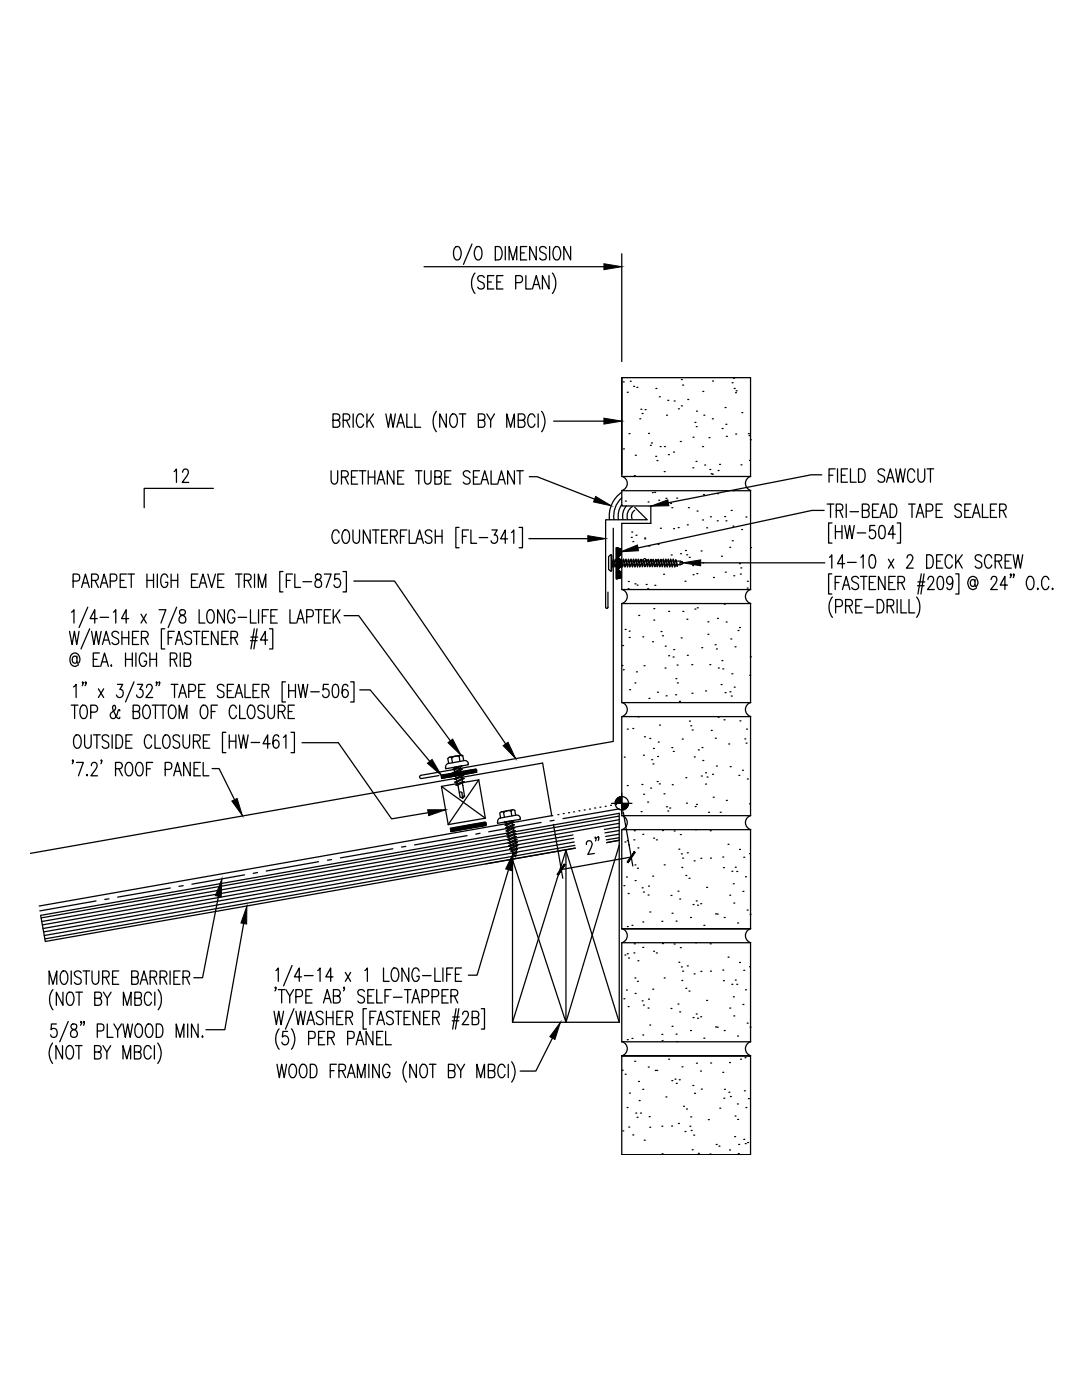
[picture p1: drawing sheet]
<svg xmlns="http://www.w3.org/2000/svg" width="216mm" height="279mm" viewBox="0 0 216 279" stroke-linecap="round" stroke-linejoin="round" font-family="sans-serif">
<g fill="none" stroke="#000" stroke-width=".25">
<path d="M84.6 53.2h35.9M90.9 49.3l.1-.1a1.19 1.19 0 0 1 1 1.7l-.1 .3a.63 .63 0 0 1-.4 .6 .63 .63 0 0 1-.6-.1 1.99 1.99 0 0 1 0-2.4zM94.2 48.7l-1.7 4.1M94.8 54.5a3.3 3.3 0 0 0 0 4.1M95 49.3l.2-.1a.85 .85 0 0 1 1 1 1.67 1.67 0 0 1-.6 1.7 1.19 1.19 0 0 1-1-1.7zM96.6 55.4a.66 .66 0 0 0-.8-.4 .66 .66 0 0 0-.4 .9l.9 .5a.7 .7 0 0 1 .2 1.2 .7 .7 0 0 1-1.2-.3M97.3 56.3h.8M98.5 55h-1.2v2.7h1.2M98.8 49.2h.7a1.61 1.61 0 0 1 0 2.7h-.7zM99.1 56.3h.8M100.4 55h-1.3v2.7h1.3M100.8 49.2v2.7"/>
<path d="M101.6 51.9v-2.7l.7 2.7 .8-2.7v2.7M102.9 56.4h.9a.74 .74 0 0 0 .5-.7 .74 .74 0 0 0-.5-.7h-.9v2.7M103.9 50.5h.7M104.9 55v2.7h1.1M105.1 49.2h-1.2v2.7h1.2M106.2 57.7l.8-2.7 .8 2.7M106.5 56.8h1M107 49.2v2.7l-1.3-2.7v2.7M109 49.6a.66 .66 0 0 0-.9-.4 .66 .66 0 0 0-.3 .9l.8 .5a.7 .7 0 0 1 .2 1.2 .7 .7 0 0 1-1.1-.3M109.5 55v2.7l-1.3-2.7v2.7M109.7 49.2v2.7M110.2 54.5a3.3 3.3 0 0 1 0 4.1"/>
<path d="M110.7 49.3l.2-.1a1.19 1.19 0 0 1 1 1.7l-.2 .3a.63 .63 0 0 1-.3 .6 .63 .63 0 0 1-.7-.1 1.99 1.99 0 0 1 0-2.4zM113.9 49.2v2.7l-1.4-2.7v2.7M124.1 50.6v21.6M124.1 75.4h25.7v19.7h-25.7v-19.7v19.2M124.4 76.2h.1M125.2 78.3h.1M125.8 76.1h.1M126.4 77.1h.1M127.1 77.3h.1M130.9 77.5h.1M131.6 79.2h.1M133.3 79.9h.1"/>
<path d="M136 75.7h.1M136.2 76.8h.1M137.2 79.7h.1M140.2 78.1h.1M142.2 76h.1M146.1 76.4h.1M146.4 75.5h.1M146.5 77.5h.1M146.8 78.4h.1M146.9 78h.1M34.7 94.1l.5-.5v2.7M36.4 94.2l.2-.5 .6-.1a.85 .85 0 0 1 .1 1.4l-.9 1.3h1.3"/>
<path d="M42.6 97.5h-13.8v3.8M66.1 94v1.9a.71 .71 0 0 0 .7 .7l.5-.4 .1-.3v-1.9M66.4 83.9h.9a.66 .66 0 0 0 .5-.7 .66 .66 0 0 0-.5-.6h-.9v2.7h.9a.74 .74 0 0 0 .5-.7 .74 .74 0 0 0-.5-.7M68.1 95.2h.9a.65 .65 0 0 0 .5-.6 .65 .65 0 0 0-.5-.6h-.9v2.6M68.5 83.9h.8a.66 .66 0 0 0 .5-.7 .66 .66 0 0 0-.5-.6h-.8v2.7M68.8 95.2l.7 1.4M69.1 83.9l.7 1.4M70.1 95.2h.8M70.5 82.6v2.7M71.4 94h-1.3v2.6h1.3M71.7 94h1.3M72.3 94v2.6"/>
<path d="M72.5 83.2a.68 .68 0 0 0-1-.5 1.82 1.82 0 0 0 .2 2.6 .73 .73 0 0 0 .8-.7M73.2 82.6v2.7M73.5 95.2h1.3M73.5 94v2.6M73.7 83.7l.8 1.6M74.5 82.6l-1.3 1.8M74.8 94v2.6M75.3 96.6l.7-2.6 .8 2.6M75.6 95.7h.9M77 82.6l.5 2.7 .5-2.7 .4 2.7 .5-2.7M78.6 94v2.6l-1.3-2.6v2.6M79.2 85.3l.8-2.7 .7 2.7"/>
<path d="M79.4 95.2h.7M79.5 84.4h.9M80.6 94h-1.2v2.6h1.2M81.2 82.6v2.7h1.1M82.8 82.6v2.7h1.1M82.9 94h1.3M83.6 94v2.6M84.7 94l.1 2.2a.61 .61 0 0 0 .6 .4 .61 .61 0 0 0 .5-.4l.1-2.2M86.8 95.2h.8a.66 .66 0 0 0 .5-.6 .66 .66 0 0 0-.5-.6h-.8v2.6h.8a.74 .74 0 0 0 .5-.7 .74 .74 0 0 0-.5-.7M87.1 82.1a3.5 3.5 0 0 0 0 4.1M88.8 95.2h.7M89.1 82.6v2.7l-1.4-2.7v2.7"/>
<path d="M90 94h-1.2v2.6h1.2M90.1 82.7l.2-.1a1.19 1.19 0 0 1 1 1.7l-.1 .3a.68 .68 0 0 1-.7 .7 .68 .68 0 0 1-.7-.7 2.06 2.06 0 0 1 .3-1.9zM91.6 82.6h1.3M92.3 82.6v2.7M93.8 94.3a.71 .71 0 0 0-.8-.4 .71 .71 0 0 0-.6 .7l.3 .4 .7 .3a.72 .72 0 0 1 .2 1.2 .72 .72 0 0 1-1.2-.3M94.5 95.2h.7M95.4 83.9h.9a.66 .66 0 0 0 .5-.7 .66 .66 0 0 0-.5-.6h-.9v2.7h.9a.74 .74 0 0 0 .5-.7 .74 .74 0 0 0-.5-.7M95.7 94h-1.2v2.6h1.2M96 96.6l.7-2.6 .8 2.6M96.3 95.7h.9M97.1 82.6l.8 1.3v1.4M98 94v2.6h1.1"/>
<path d="M98.7 82.6l-.8 1.3M99.3 96.6l.8-2.6 .7 2.6M99.6 95.7h.9M101.1 85.3v-2.7l.8 2.7 .7-2.7v2.7M102.6 94v2.6l-1.3-2.6v2.6M103.1 94h1.3M103.4 83.9h.9a.65 .65 0 0 0 .5-.7 .65 .65 0 0 0-.5-.6h-.9v2.7h.9a.72 .72 0 0 0 .5-.7 .72 .72 0 0 0-.5-.7M103.7 94v2.6M105.6 95.1h1.6l11.4 4.5M106.8 83.2a.68 .68 0 0 0-.7-.6 .68 .68 0 0 0-.7 .6l-.1 .4a1.67 1.67 0 0 0 .6 1.7 .74 .74 0 0 0 .9-.7M107.4 82.6v2.7M108.1 82.1a3.3 3.3 0 0 1 0 4.1"/>
<path d="M110.5 84h10M124.1 97.9h25.7v19.8h-25.7v-13.2h5.8v-3.5h-5.8zM124.1 98.2a5.8 5.8 0 0 0-2.5 5.5M124.1 99.4a4.9 4.9 0 0 0-1.6 4.3M124.1 95.1a1.46 1.46 0 0 1 1.1 1.4 1.46 1.46 0 0 1-1.1 1.4M124.4 89.6h.1M125.5 86.5h.1M126.6 94.9h.1M126.8 90.9h.1M127.7 83.6h.1M127.9 81.7h.1M128.1 82.5h.1"/>
<path d="M128.7 81.8h.1M129.4 86.5h.1M129.8 88.9h.1M130 88.4h.1M130.2 98.3h.1M130.6 98.3h.1M130.8 91.1h.1M131.1 91.9h.1M131.4 99.8h.1M131.7 89.1h.1M132.5 94.1h.1M132.6 89.1h.1"/>
<path d="M132.9 99.5h.1M133 82.9h.1M133.4 90.7h.1M134.4 90.2h.1M134.5 80h.1M135 99.4h.1M135.4 81.6h.1M135.7 88.1h.1M136 81h.1M138.2 93.4h.1M138.3 87.3h.1M138.7 84.3h.1"/>
<path d="M138.9 92.1h.1M138.9 85.1h.1M139 82.1h.1M140.2 89.1h.1M140.4 98.7h.1M140.4 82.9h.1M140.6 92.8h.1M141.5 87.3h.1M141.6 93.7h.1M141.9 94.5h.1M142.1 94.6h.1M142.1 83.6h.1"/>
<path d="M143.2 98.5h.1M143.3 93.9h.1M143.6 92.7h.1M144.1 85.5h.1M144.7 81.3h.1M144.9 84.7h.1M144.9 87.1h.1M146.3 97.9h.1M146.8 86.6h.1M147.9 92.8h.1M148 82.4h.1M149.3 86.5h.1"/>
<path d="M149.5 86.9h.1M149.5 91.9h.1M149.7 87.8h.1M149.8 95.1a1.46 1.46 0 0 0-1.1 1.4 1.46 1.46 0 0 0 1.1 1.4M164 94.8h-2.1l-28.6 5.5M165.4 94.8h.8M166.7 93.6h-1.3v2.6M167.1 93.6v2.6M167.9 94.8h.7M169.1 93.6h-1.2v2.6h1.2M169.7 93.6v2.6h1.1M171.3 93.6h.7a1.67 1.67 0 0 1 0 2.6h-.7z"/>
<path d="M176.5 94a.66 .66 0 0 0-.9-.4 .66 .66 0 0 0-.3 .9l.8 .5a.7 .7 0 0 1 .2 1.1 .7 .7 0 0 1-1.1-.2M176.9 96.2l.8-2.6 .7 2.6M177.2 95.3h.9M178.7 93.6l.5 2.6 .4-2.6 .6 2.6 .4-2.6M182.5 94.2a.68 .68 0 0 0-.7-.7 .68 .68 0 0 0-.6 .7l-.1 .4a1.67 1.67 0 0 0 .5 1.6 .74 .74 0 0 0 .9-.6M183.2 93.6v1.9a.71 .71 0 0 0 .7 .7l.3-.1 .3-.6v-1.9M185 93.6h1.3M185.7 93.6v2.6M14.6 116h.8a.74 .74 0 0 0 .5-.7 .74 .74 0 0 0-.5-.7h-.8v2.6M16.3 117.2l.7-2.6 .8 2.6M16.6 116.3h.9M18.3 115.8h.9a.66 .66 0 0 0 .4-.6 .66 .66 0 0 0-.4-.6h-.9v2.6"/>
<path d="M19 115.8l.6 1.4M20 117.2l.8-2.6 .7 2.6M20.3 116.3h.9M22 116h.8a.74 .74 0 0 0 .5-.7 .74 .74 0 0 0-.5-.7h-.8v2.6M24 115.8h.8M25.2 114.6h-1.2v2.6h1.2M25.5 114.6h1.3M26.2 114.6v2.6M29.3 115.8h1.3M29.3 114.6v2.6M30.6 114.6v2.6M31.4 114.6v2.6"/>
<path d="M33.5 115.2a.63 .63 0 0 0-.4-.6 .63 .63 0 0 0-.6 .1 1.88 1.88 0 0 0 .1 2.5 .75 .75 0 0 0 .9-1h-.5M34.1 115.8h1.4M34.1 114.6v2.6M35.5 114.6v2.6M38.2 115.8h.8M39.5 114.6h-1.3v2.6h1.3M39.7 117.2l.8-2.6 .8 2.6M40 116.3h1M41.5 114.6l.7 2.6 .8-2.6M43.5 115.8h.7M44.7 114.6h-1.2v2.6h1.2M47 114.6h1.3"/>
<path d="M47.7 114.6v2.6M48.8 115.8h.8a.66 .66 0 0 0 .5-.6 .66 .66 0 0 0-.5-.6h-.8v2.6M49.4 115.8l.7 1.4M50.8 114.6v2.6M51.5 117.2v-2.6l.8 2.6 .7-2.6v2.6M56.5 114.1h-.7v4h.7M57.1 115.8h.8M58.4 114.6h-1.3v2.6M58.8 114.6v2.6h1.2M60.4 116.1h1.8M63 114.7a.66 .66 0 0 0 .2 .9 .88 .88 0 0 1 .9 .6 .88 .88 0 0 1-.4 1 .78 .78 0 0 1-.9-.6 .78 .78 0 0 1 .6-.9l.4-.1a.55 .55 0 0 0 .3-.6 .55 .55 0 0 0-.4-.4zM64.7 114.6h1.4l-1 2.6"/>
<path d="M67.7 106.4a.68 .68 0 0 0-1.1-.5 1.82 1.82 0 0 0 .2 2.5 .73 .73 0 0 0 .9-.6M67.8 114.6h-1l-.1 1.1a.62 .62 0 0 1 .6-.3 .62 .62 0 0 1 .5 .4 .84 .84 0 0 1 0 1.1 .84 .84 0 0 1-1 .2l-.2-.4M68.4 114.1h.7v4h-.7M68.6 105.9l.2-.1a.85 .85 0 0 1 1 1 1.67 1.67 0 0 1-.6 1.6 1.19 1.19 0 0 1-1-1.6zM70.4 105.8v1.9a.68 .68 0 0 0 .4 .6 .68 .68 0 0 0 .7 0l.2-.6v-1.9M70.6 116h8.1l22.2 32.5M73.9 105.8v2.6l-1.4-2.6v2.6M74.3 105.8h1.3M75 105.8v2.6M76.1 107h.8M77.4 105.8h-1.3v2.6h1.3M77.9 107h.9a.65 .65 0 0 0 .5-.6 .65 .65 0 0 0-.5-.6h-.9v2.6"/>
<path d="M78.6 107l.7 1.4M79.9 107h.8M81.2 105.8h-1.3v2.6M81.6 105.8v2.6h1.2M83 108.4l.7-2.6 .8 2.6M83.3 107.5h.9M86.2 106.1a.66 .66 0 0 0-.9-.3 .66 .66 0 0 0-.4 .9l.9 .5a.71 .71 0 0 1 .2 1.1 .71 .71 0 0 1-1.1-.3M86.9 107h1.3M86.9 105.8v2.6M88.2 105.8v2.6M91.6 105.3h-.6v4h.6M92.3 107h.7"/>
<path d="M93.5 105.8h-1.2v2.6M94 105.8v2.6h1.1M95.6 107.3h1.7M98.2 105.8h1l-.6 1h.3a.82 .82 0 0 1 .4 1.2 .82 .82 0 0 1-1.2 .2l-.1-.3M101.3 107.5h-1.4l.9-1.7v2.6M102.1 106.3l.4-.5v2.6M103.6 105.3h.7v4h-.7M105.5 107.5h11.8M121.3 118.2v3M121.8 110.7h.1v3.3l-.5-.4v-2.5zM121.9 110.7l.2 .2v2.9l-.2 .2M122.1 112.7h.1"/>
<path d="M122.3 112.7h.3M122.4 105.4v42.6l-38.5 6.7-.2 .4 .4 .3 3.5-.6M122.4 112h-.3l.2 .9-.1 .2-.1-.5M122.5 111.6l.3 1.3-.1 .2-.4-1.3zM122.5 112h.4M122.8 112.7h.3M123 109.3l.9 .3v1l-.7 .6 .7 .7v1.1l-.7 .6 .7 .7v1l-.9 .2zM123 112.4h.1M123 112.2h.1M123 112.1h.1M123 111.9h.1M123 111.8h.1"/>
<path d="M123 111.6h.1M123 111.4h.1M123 111.3h.1M123 111.1h.1M123 110.9h.1M123 110.8h.1M123 110.6h.1M123 110.4h.1M123 110.3h.1M123 110.1h.1M123 109.9h.1M123 109.7h.1"/>
<path d="M123 109.6h.1M123 109.4h.1M123 112.6h.1M123 112.7h.1M123 112.9h.1M123 113.1h.1M123 113.3h.1M123 113.4h.1M123 113.6h.1M123 113.8h.1M123 113.9h.1M123 114.1h.1"/>
<path d="M123 114.2h.1M123 114.4h.1M123 114.6h.1M123 114.7h.1M123 114.9h.1M123 115.1h.1M123 115.2h.1M123 115.4h.1M123 111.6l.3 1.3M123 111.6l-.2 .2 .4 1.3 .1-.2M123 112.3h.1M123 112h.1"/>
<path d="M123 111.7h.1M123 111.5h.1M123 111.2h.1M123 111h.1M123 110.7h.1M123 110.5h.1M123 110.2h.1M123 110h.1M123 109.8h.1M123 109.5h.1M123 112.5h.1M123 112.8h.1"/>
<path d="M123 113h.1M123 113.2h.1M123 113.5h.1M123 113.7h.1M123 114h.1M123 114.3h.1M123 114.5h.1M123 114.8h.1M123 115h.1M123 115.3h.1M123 115.5h.1M123 112h.4"/>
<path d="M123.1 112.3h.1M123.1 112.2h.1M123.1 112h.1M123.1 111.8h.1M123.1 111.7h.1M123.1 111.5h.1M123.1 111.4h.1M123.1 111.2h.1M123.1 111h.1M123.1 110.8h.1M123.1 110.7h.1M123.1 110.5h.1"/>
<path d="M123.1 110.3h.1M123.1 110.2h.1M123.1 110h.1M123.1 109.8h.1M123.1 109.7h.1M123.1 109.5h.1M123.1 109.4h.1M123.1 112.5h.1M123.1 112.7h.1M123.1 112.8h.1M123.1 113h.1M123.1 113.2h.1"/>
<path d="M123.1 113.3h.1M123.1 113.5h.1M123.1 113.7h.1M123.1 113.8h.1M123.1 114h.1M123.1 114.1h.1M123.1 114.3h.1M123.1 114.5h.1M123.1 114.7h.1M123.1 114.8h.1M123.1 115h.1M123.1 115.2h.1"/>
<path d="M123.1 115.3h.1M123.1 115.5h.1M123.1 112.4h.1M123.1 112.1h.1M123.1 111.9h.1M123.1 111.6h.1M123.1 111.3h.1M123.1 111.1h.1M123.1 110.9h.1M123.1 110.6h.1M123.1 110.4h.1M123.1 110.1h.1"/>
<path d="M123.1 109.9h.1M123.1 109.6h.1M123.1 112.6h.1M123.1 112.9h.1M123.1 113.1h.1M123.1 113.4h.1M123.1 113.6h.1M123.1 113.9h.1M123.1 114.2h.1M123.1 114.4h.1M123.1 114.6h.1M123.1 114.9h.1"/>
<path d="M123.1 115.1h.1M123.1 115.4h.1M123.2 112.3h.1M123.2 112.2h.1M123.2 112h.1M123.2 111.8h.1M123.2 111.7h.1M123.2 111.5h.1M123.2 111.4h.1M123.2 111.2h.1M123.2 111h.1M123.2 110.8h.1"/>
<path d="M123.2 110.7h.1M123.2 110.5h.1M123.2 110.3h.1M123.2 110.2h.1M123.2 110h.1M123.2 109.8h.1M123.2 109.7h.1M123.2 109.5h.1M123.2 112.5h.1M123.2 112.7h.1M123.2 112.8h.1M123.2 113h.1"/>
<path d="M123.2 113.2h.1M123.2 113.3h.1M123.2 113.5h.1M123.2 113.7h.1M123.2 113.8h.1M123.2 114h.1M123.2 114.1h.1M123.2 114.3h.1M123.2 114.5h.1M123.2 114.7h.1M123.2 114.8h.1M123.2 115h.1"/>
<path d="M123.2 115.2h.1M123.2 115.3h.1M123.2 112.4h.1M123.2 112.1h.1M123.2 111.9h.1M123.2 111.6h.1M123.2 111.3h.1M123.2 111.1h.1M123.2 110.9h.1M123.2 110.6h.1M123.2 110.4h.1M123.2 110.1h.1"/>
<path d="M123.2 109.9h.1M123.2 109.6h.1M123.2 109.4h.1M123.2 112.6h.1M123.2 112.9h.1M123.2 113.1h.1M123.2 113.4h.1M123.2 113.6h.1M123.2 113.9h.1M123.2 114.2h.1M123.2 114.4h.1M123.2 114.6h.1"/>
<path d="M123.2 114.9h.1M123.2 115.1h.1M123.2 115.4h.1M123.3 112.3h.1M123.3 112.2h.1M123.3 112h.1M123.3 111.8h.1M123.3 111.7h.1M123.3 111.5h.1M123.3 111.4h.1M123.3 111h.1M123.3 110.8h.1"/>
<path d="M123.3 110.7h.1M123.3 110.5h.1M123.3 110.3h.1M123.3 110.2h.1M123.3 110h.1M123.3 109.8h.1M123.3 109.7h.1M123.3 109.5h.1M123.3 112.5h.1M123.3 112.7h.1M123.3 112.8h.1M123.3 113h.1"/>
<path d="M123.3 113.2h.1M123.3 113.3h.1M123.3 113.5h.1M123.3 113.8h.1M123.3 114h.1M123.3 114.1h.1M123.3 114.3h.1M123.3 114.5h.1M123.3 114.7h.1M123.3 114.8h.1M123.3 115h.1M123.3 115.2h.1"/>
<path d="M123.3 115.3h.1M123.3 112.7h.3M123.3 112.4h.1M123.3 112.1h.1M123.3 111.9h.1M123.3 111.6h.1M123.3 111.1h.1M123.3 110.9h.1M123.3 110.6h.1M123.3 110.4h.1M123.3 110.1h.1M123.3 109.9h.1"/>
<path d="M123.3 109.6h.1M123.3 109.4h.1M123.3 112.6h.1M123.3 112.9h.1M123.3 113.1h.1M123.3 113.4h.1M123.3 113.9h.1M123.3 114.2h.1M123.3 114.4h.1M123.3 114.6h.1M123.3 114.9h.1M123.3 115.1h.1"/>
<path d="M123.3 115.4h.1M123.3 111.8l.1-.2 .4 1.3M123.3 111.8l.4 1.3 .1-.2M123.4 112.4h.1M123.4 112.2h.1M123.4 112.1h.1M123.4 111.9h.1M123.4 111.8h.1M123.4 111.6h.1M123.4 111.4h.1M123.4 110.9h.1M123.4 110.8h.1"/>
<path d="M123.4 110.6h.1M123.4 110.4h.1M123.4 110.3h.1M123.4 110.1h.1M123.4 109.9h.1M123.4 109.7h.1M123.4 109.6h.1M123.4 109.4h.1M123.4 112.6h.1M123.4 112.7h.1M123.4 112.9h.1M123.4 113.1h.1"/>
<path d="M123.4 113.3h.1M123.4 113.4h.1M123.4 113.9h.1M123.4 114.1h.1M123.4 114.2h.1M123.4 114.4h.1M123.4 114.6h.1M123.4 114.7h.1M123.4 114.9h.1M123.4 115.1h.1M123.4 115.2h.1M123.4 115.4h.1"/>
<path d="M123.4 112.3h.1M123.4 112h.1M123.4 111.7h.1M123.4 111.5h.1M123.4 110.7h.1M123.4 110.5h.1M123.4 110.2h.1M123.4 110h.1M123.4 109.8h.1M123.4 109.5h.1M123.4 112.5h.1M123.4 112.8h.1"/>
<path d="M123.4 113h.1M123.4 113.2h.1M123.4 114h.1M123.4 114.3h.1M123.4 114.5h.1M123.4 114.8h.1M123.4 115h.1M123.4 115.3h.1M123.5 112.4h.1M123.5 112.2h.1M123.5 112.1h.1M123.5 111.9h.1"/>
<path d="M123.5 111.8h.1M123.5 111.6h.1M123.5 110.9h.1M123.5 110.8h.1M123.5 110.6h.1M123.5 110.4h.1M123.5 110.3h.1M123.5 110.1h.1M123.5 109.9h.1M123.5 109.7h.1M123.5 109.6h.1M123.5 112.6h.1"/>
<path d="M123.5 112.7h.1M123.5 112.9h.1M123.5 113.1h.1M123.5 113.3h.1M123.5 113.9h.1M123.5 114.1h.1M123.5 114.2h.1M123.5 114.4h.1M123.5 114.6h.1M123.5 114.7h.1M123.5 114.9h.1M123.5 115.1h.1"/>
<path d="M123.5 115.2h.1M123.5 112.3h.1M123.5 112h.1M123.5 111.7h.1M123.5 110.7h.1M123.5 110.5h.1M123.5 110.2h.1M123.5 110h.1M123.5 109.8h.1M123.5 109.5h.1M123.5 112.5h.1M123.5 112.8h.1"/>
<path d="M123.5 113h.1M123.5 113.2h.1M123.5 114h.1M123.5 114.3h.1M123.5 114.5h.1M123.5 114.8h.1M123.5 115h.1M123.5 115.3h.1M123.6 112.4h.1M123.6 112.2h.1M123.6 112.1h.1M123.6 111.9h.1"/>
<path d="M123.6 111.8h.1M123.6 111.6h.1M123.6 110.8h.1M123.6 110.6h.1M123.6 110.4h.1M123.6 110.3h.1M123.6 110.1h.1M123.6 109.9h.1M123.6 109.7h.1M123.6 109.6h.1M123.6 112.6h.1M123.6 112.7h.1"/>
<path d="M123.6 112.9h.1M123.6 113.1h.1M123.6 113.3h.1M123.6 114.1h.1M123.6 114.2h.1M123.6 114.4h.1M123.6 114.6h.1M123.6 114.7h.1M123.6 114.9h.1M123.6 115.1h.1M123.6 115.2h.1M123.6 112h.3"/>
<path d="M123.6 112.3h.1M123.6 112h.1M123.6 111.7h.1M123.6 110.7h.1M123.6 110.5h.1M123.6 110.2h.1M123.6 110h.1M123.6 109.8h.1M123.6 109.5h.1M123.6 112.5h.1M123.6 112.8h.1M123.6 113h.1"/>
<path d="M123.6 113.2h.1M123.6 114.3h.1M123.6 114.5h.1M123.6 114.8h.1M123.6 115h.1M123.6 115.3h.1M123.7 112.3h.1M123.7 112.2h.1M123.7 112h.1M123.7 111.8h.1M123.7 110.7h.1M123.7 110.5h.1"/>
<path d="M123.7 110.3h.1M123.7 110.2h.1M123.7 110h.1M123.7 109.8h.1M123.7 109.7h.1M123.7 109.5h.1M123.7 112.5h.1M123.7 112.7h.1M123.7 112.8h.1M123.7 113h.1M123.7 114.1h.1M123.7 114.3h.1"/>
<path d="M123.7 114.5h.1M123.7 114.7h.1M123.7 114.8h.1M123.7 115h.1M123.7 115.2h.1M123.7 115.3h.1M123.7 112.4h.1M123.7 112.1h.1M123.7 111.9h.1M123.7 110.6h.1M123.7 110.4h.1M123.7 110.1h.1"/>
<path d="M123.7 109.9h.1M123.7 109.6h.1M123.7 112.6h.1M123.7 112.9h.1M123.7 113.1h.1M123.7 114.2h.1M123.7 114.4h.1M123.7 114.6h.1M123.7 114.9h.1M123.7 115.1h.1M123.8 112.3h.1M123.8 112.2h.1"/>
<path d="M123.8 112h.1M123.8 111.8h.1M123.8 110.5h.1M123.8 110.3h.1M123.8 110.2h.1M123.8 110h.1M123.8 109.8h.1M123.8 109.7h.1M123.8 112.5h.1M123.8 112.7h.1M123.8 112.8h.1M123.8 113h.1"/>
<path d="M123.8 114.3h.1M123.8 114.5h.1M123.8 114.7h.1M123.8 114.8h.1M123.8 115h.1M123.8 115.2h.1M123.8 112.7h.3M123.8 112.4h.1M123.8 112.1h.1M123.8 111.9h.1M123.8 110.6h.1M123.8 110.4h.1"/>
<path d="M123.8 110.1h.1M123.8 109.9h.1M123.8 109.6h.1M123.8 112.6h.1M123.8 112.9h.1M123.8 114.2h.1M123.8 114.4h.1M123.8 114.6h.1M123.8 114.9h.1M123.8 115.1h.1M123.9 111.6l.4 1.3-.1 .2-.4-1.3zM124.1 112h.3"/>
<path d="M124.1 100.7l-.7 1.4v1.6M124.1 117.6a1.46 1.46 0 0 1 1.1 1.4 1.46 1.46 0 0 1-1.1 1.4M124.3 112.7h.3M124.4 111.6l.4 1.3-.1 .2-.4-1.3zM124.5 112h.4M124.7 112.7h.4M124.8 100h.1M124.9 111.6l.4 1.3-.1 .2-.4-1.3zM125 101a3.1 3.1 0 0 0-.7 2.7M125 112h.4M125.3 112.7h.3M125.3 117.5h.1"/>
<path d="M125.4 116h.1M125.4 111.6l.4 1.3-.1 .2-.4-1.3zM125.5 112h.4M125.8 112.7h.3M125.9 111.6l.4 1.3-.1 .2-.4-1.3zM126 107.2h.1M126.1 106.2h.1M126.1 112h.3M126.2 101.1a2.22 2.22 0 0 0-1 2.6M126.2 112.7h.4M126.3 108.1h.1M126.4 111.6l.4 1.3-.1 .2-.4-1.3z"/>
<path d="M126.5 112h.4M126.6 101.2l2.5 2.5h-8.3v17.5M126.7 101.8a1.33 1.33 0 0 0-.6 1.7M126.7 116.5h.1M126.7 112.7h.4M126.9 106.8h.1M126.9 111.6l.4 1.3-.1 .2-.4-1.3zM127 112h.4M127.1 116.8h.1M127.2 112.7h.4M127.4 111.6l.4 1.3-.1 .2-.4-1.3zM127.5 112.1h.1"/>
<path d="M127.5 112h.4M127.7 112.7h.3M127.9 111.6l.4 1.3-.1 .2-.4-1.3zM128 112h.3M128.2 112.7h.4M128.4 111.6l.4 1.3-.1 .2-.4-1.3zM128.5 112h.3M128.6 111.5h.1M128.6 107.4h.1M128.6 107.5h.1M128.7 112.7h.4M128.9 111.6l.4 1.3-.1 .2-.4-1.3z"/>
<path d="M128.9 116.6h.1M129 112h.4M129.2 117.5h.1M129.2 112.7h.4M129.3 100.2h.1M129.4 111.6l.4 1.3-.1 .2-.4-1.3zM129.5 109h.1M129.5 112h.3M129.7 112.7h.3M129.9 111.6l.4 1.3-.1 .2-.4-1.3zM130 112h.3M130.2 112.7h.3"/>
<path d="M130.4 111.6l.4 1.3-.1 .2-.4-1.3zM130.5 112h.3M130.7 116.8h.1M130.7 112.7h.3M130.9 111.6l.4 1.3-.2 .2-.3-1.3zM131 112h.3M131.2 112.7h.3M131.3 108.6h.1M131.4 111.6l.4 1.3-.2 .2-.3-1.3zM131.5 112h.3M131.7 112.7h.3M131.8 105.4h.1"/>
<path d="M131.9 111.6l.3 1.3v.2l-.4-1.3zM132 112h.3M132.2 112.7h.3M132.4 111.6l.3 1.3v.2l-.4-1.3zM132.4 114.6h.1M132.5 112h.3M132.7 112.7h.3M132.9 111.6l.4 1.3-.2 .2-.4-1.3zM133 112h.3M133.2 112.7h.3M133.4 111.6l.4 1.3-.2 .2-.3-1.3zM133.5 112h.3"/>
<path d="M133.7 112.7h.3M133.8 100.5h.1M133.8 111.6l.4 1.3-.1 .2-.3-1.3zM133.9 110.8h.1M134 112h.3M134.1 101.3h.1M134.2 112.7h.3M134.4 111.6l.3 1.3-.1 .2-.3-1.3zM134.4 105.5h.1M134.5 112h.3M134.7 112.7h.3M134.9 111.7l.3 1.1-.1 .2-.3-1.1z"/>
<path d="M135 112h.7l.6 .3M135.3 105.3h.1M135.7 112.3h.5M135.7 112.3l.1 .4M135.8 110.5h.1M136.1 112.1l.2 .2M136.3 112.3l-.2 .3-.9 .1M136.7 116h.1M136.8 109.9h.1M137 110.7h.1M137.1 104.7h.1M137.4 101.3h.1"/>
<path d="M137.5 111.2h.1M138.2 112.9h.1M138.3 114.7h.1M139.1 114.5h.1M139.1 102h.1M139.8 112.3h24.8M139.9 110h.1M140.2 103.8h.1M140.2 112.3h.1M141 105.3h.1M141.8 103.1h.1M142.4 115.2h.1"/>
<path d="M143.1 103.9h.1M144 111h.1M144.6 103.1h.1M144.7 114.2h.1M144.9 103.9h.1M145.6 109.2h.1M145.9 101.9h.1M146.1 107.9h.1M146.2 105h.1M146.4 114.9h.1M147.6 112.5h.1M147.7 114.6h.1"/>
<path d="M147.8 113.3h.1M148 105.7h.1M148.8 103.2h.1M149.1 117.4h.1M149.1 116h.1M149.8 109.3h.1M149.8 117.6a1.46 1.46 0 0 0-1.1 1.4 1.46 1.46 0 0 0 1.1 1.4M164.5 101.9h-2.5l-34.7 7.5M165 100.6h1.4M165.5 111.2l.5-.5v2.7M165.7 100.6v2.7M166 114.5h-.7v4h.7"/>
<path d="M166 104.4h-.7v4h.7M166.1 119.1a3.3 3.3 0 0 0 0 4.1M166.7 116.3h.7M166.7 104.9v2.6M166.7 106.1h1.3M166.9 101.9h.8a.66 .66 0 0 0 .5-.7 .66 .66 0 0 0-.5-.6h-.8v2.7M167.5 101.9l.7 1.4M167.9 115h-1.2v2.7M168 104.9v2.6M168.1 117.7l.8-2.7 .7 2.7M168.3 116.8h1M168.6 112.5h-1.5l1-1.8v2.7"/>
<path d="M168.6 104.9l.5 2.6 .4-2.6 .5 2.6 .5-2.6M168.9 100.6v2.7M169.1 112.2h1.7M169.6 102.1h1.7M171.1 106.4h1.6M171.3 115.4a.71 .71 0 0 0-.8-.4 .71 .71 0 0 0-.5 .7 1.45 1.45 0 0 0 1.1 .8 .7 .7 0 0 1-.1 1.1 .7 .7 0 0 1-1-.3M171.7 115h1.3M171.8 111.2l.4-.5v2.7M172 119.6h-1.2v2.7h1.2M172.1 101.9h.9a.66 .66 0 0 0 .4-.7 .66 .66 0 0 0-.4-.6h-.9v2.7h.9a.74 .74 0 0 0 .5-.7 .74 .74 0 0 0-.5-.7M172.4 115v2.7M173.5 116.3h.7"/>
<path d="M173.7 110.8l.4-.1a1.63 1.63 0 0 1 .5 2.2l-.2 .4-.4 .1a1.27 1.27 0 0 1-.6-1.5zM174.1 101.9h.7M174.6 104.9h-1l-.1 1.1a.72 .72 0 0 1 .9-.1 .72 .72 0 0 1 .3 .8 .69 .69 0 0 1-.4 .8 .69 .69 0 0 1-.8-.3l-.1-.2M174.7 115h-1.2v2.7h1.2M175 119.6h.7a1.61 1.61 0 0 1 0 2.7h-.7zM175.3 100.6h-1.2v2.7h1.2M175.6 103.3l.7-2.7 .8 2.7M175.6 105l.5-.1a1.3 1.3 0 0 1 .5 1.5l-.3 1-.4 .1a1.3 1.3 0 0 1-.6-1.5zM175.9 102.4h1M176.6 115v2.7l-1.3-2.7v2.7M177.3 111.6l1 1.8M177.4 116.3h.7"/>
<path d="M177.6 100.6h.7a1.61 1.61 0 0 1 0 2.7h-.7zM178.3 111.6l-1 1.8M178.6 115h-1.2v2.7h1.2M178.6 106.6h-1.4l1-1.7v2.6M179 104.4h.7v4h-.7M179 119.6v2.7M179.2 116.3h.8a.63 .63 0 0 0 .5-.7 .63 .63 0 0 0-.5-.6h-.8v2.7M179.8 119.6v2.7h1.1M179.9 116.3l.6 1.4M181 111.4l.1-.4 .3-.3 .5 .1a.86 .86 0 0 1-.1 1.3l-.9 1.3h1.3M181.3 100.6h1.3M181.4 119.6v2.7h1.1"/>
<path d="M182 100.6v2.7M182.8 103.3l.8-2.7 .7 2.7M182.9 119.1a3.5 3.5 0 0 1 0 4.1M183.1 116.9h1.3M183.1 102.4h1M183.2 116.1h1.3M183.8 114.5l-.6 4M184.4 114.5l-.6 4M184.8 102h.9a.74 .74 0 0 0 .5-.7 .74 .74 0 0 0-.5-.7h-.9v2.7M184.9 110.7h.6a1.63 1.63 0 0 1 .5 2.3l-.5 .4h-.6zM185.2 115.7l.2-.5 .5-.2a.85 .85 0 0 1 .1 1.4l-.9 1.3h1.3M186.8 101.9h.8"/>
<path d="M186.9 112h.7M187.3 115.2l.4-.2a1.3 1.3 0 0 1 .6 1.5l-.3 1-.5 .2a1.32 1.32 0 0 1-.5-1.6zM188 100.6h-1.2v2.7h1.2M188.1 110.7h-1.2v2.7h1.2M190 111.4a.68 .68 0 0 0-1-.6 1.82 1.82 0 0 0 .2 2.6 .73 .73 0 0 0 .8-.7M190.1 115.9a.62 .62 0 0 1-.3 .6 .62 .62 0 0 1-.6 0 .75 .75 0 0 1-.3-.9 .75 .75 0 0 1 .9-.4 2.26 2.26 0 0 1 0 2.3l-.5 .2-.3-.2v-.2M190.7 114.5h.6v4h-.6M190.7 110.7v2.7M191.2 111.9l.8 1.5M191.8 101a.66 .66 0 0 0-.8-.4 .66 .66 0 0 0-.4 .9l.9 .5a.7 .7 0 0 1 .2 1.1 .7 .7 0 0 1-1.2-.2M192 110.7l-1.3 1.8M192.5 101.9h.8"/>
<path d="M193.7 100.6h-1.2v2.7h1.2M194 103.3l.8-2.7 .8 2.7M194.3 102.4h1M194.5 116a.47 .47 0 0 0-.5-.3 .47 .47 0 0 0-.4 .4 .73 .73 0 0 0 .4 .9l.5-.1v-.3M194.5 115.7l.1 1.3a.77 .77 0 0 0 .4-1.2 .9 .9 0 0 0-.9-.8 .9 .9 0 0 0-.9 .8 1.25 1.25 0 0 0 1.1 1.9l.5-.4M195.9 111.1a.66 .66 0 0 0-.9-.4 .66 .66 0 0 0-.3 .9l.8 .5a.7 .7 0 0 1 .2 1.2 .7 .7 0 0 1-1.1-.3M196 100.6v2.7h1.2M197.6 101.9h.8M197.8 115.7l.2-.5 .5-.2a.85 .85 0 0 1 .2 1.4l-1 1.3h1.3M197.9 111.4a.68 .68 0 0 0-1.1-.6 1.82 1.82 0 0 0 .2 2.6 .73 .73 0 0 0 .9-.7M198.6 112h.8a.66 .66 0 0 0 .5-.6 .66 .66 0 0 0-.5-.7h-.8v2.7M198.9 100.6h-1.3v2.7h1.3"/>
<path d="M199.2 112l.7 1.4M199.5 101.9h.8a.66 .66 0 0 0 .5-.7 .66 .66 0 0 0-.5-.6h-.8v2.7M200.1 101.9l.7 1.4M200.6 112h.7M201 116.8h-1.4l.9-1.8v2.7M201.8 110.7h-1.2v2.7h1.2M201.8 114.7l-.1 .1v-.3a.52 .52 0 0 1-.1 .8M202.2 110.7l.4 2.7 .5-2.7 .5 2.7 .5-2.7M202.3 114.7v.1l-.1-.1 .1-.2v.2l-.1 .6M205.2 115.2l.2-.2a1.13 1.13 0 0 1 .9 1.6 .79 .79 0 0 1-.3 .9 .79 .79 0 0 1-.8 0l-.2-.2a1.91 1.91 0 0 1 .2-2.1zM207.1 117.4v.3zM209.3 115.7a.68 .68 0 0 0-1.1-.5 1.78 1.78 0 0 0 .2 2.5 .73 .73 0 0 0 .9-.7"/>
<path d="M209.9 117.5l.1-.1 .1 .1-.1 .2zM13.9 126l.5 2.6 .4-2.6 .5 2.6 .5-2.6M14.3 122.2l.5-.5v2.6M14.7 137.1l.5-.5v2.6M15.4 131.3l-.3-.3a.7 .7 0 0 0-.7 .6 .7 .7 0 0 0 .7 .7l.3-.3M15.4 131v1.2l.2 .1a1.23 1.23 0 0 0 .3-1.2 1.23 1.23 0 0 0-1.1-.8 1.46 1.46 0 0 0-.9 1.3 1.46 1.46 0 0 0 .9 1.4h.3l.5-.4M16.6 136.2l-.1 .1-.1-.1 .1-.1 .1 .1-.2 .6M17.2 136.2l-.1 .1-.1-.1 .1-.1 .1 .1-.2 .6M17.5 121.2l-1.7 4M17.9 125.5l-1.7 4M18.3 126l.4 2.6 .5-2.6 .5 2.6 .5-2.6M18.6 131.6h.8"/>
<path d="M19.4 123.5h-1.4l.9-1.8v2.6M19.6 137.5l1.1 1.7M19.8 130.3h-1.2v2.7h1.2M20 123.2h1.7M20.1 133l.8-2.7 .7 2.7M20.4 132.1h1M20.4 128.6l.8-2.6 .8 2.6M20.7 137.5l-1.1 1.7M20.7 127.7h1M22.2 132.7v.3zM22.6 122.2l.5-.5v2.6M23.4 136.6h1.1l-.6 1a.79 .79 0 0 1 .6 1 .79 .79 0 0 1-1.1 .5l-.2-.4"/>
<path d="M23.7 126.4a.68 .68 0 0 0-.9-.4 .68 .68 0 0 0-.4 .9l.9 .5a.66 .66 0 0 1 .4 .9 .66 .66 0 0 1-.9 .3l-.5-.4M24.3 126v2.6M24.3 127.3h1.4M25 131.6h1.4M25 130.3v2.7M25.7 123.5h-1.5l1-1.8v2.6M25.7 126v2.6M26.4 130.3v2.7M26.4 127.3h.8M26.7 136.1l-1.7 4M27.1 130.3v2.7M27.4 136.6h1.1l-.6 1a.79 .79 0 0 1 .6 1 .79 .79 0 0 1-1.1 .5l-.2-.4"/>
<path d="M27.7 126h-1.3v2.6h1.3M28.1 122.6l1.1 1.7M28.2 127.3h.9a.65 .65 0 0 0 .5-.7 .65 .65 0 0 0-.5-.6h-.9v2.6M28.9 127.3l.7 1.3M29.2 122.6l-1.1 1.7M29.2 131a.68 .68 0 0 0-1-.6 1.82 1.82 0 0 0 .2 2.6 .77 .77 0 0 0 .8-1h-.4M29.2 137.2l.1-.4 .3-.2 .6 .1a.86 .86 0 0 1-.1 1.3l-1 1.2h1.4M29.9 131.6h1.3M29.9 130.3v2.7M31.2 130.3v2.7M31.3 136.2l-.1 .1-.1-.1 .1-.1 .1 .1-.2 .6M31.7 121.7h1.4l-1 2.6"/>
<path d="M31.9 136.2l-.1 .1-.1-.1 .1-.1 .1 .1-.2 .6M32.9 125.5h-.7v4h.7M33.6 127.3h.7M34 131.6h.8a.66 .66 0 0 0 .5-.6 .66 .66 0 0 0-.5-.7h-.8v2.7M34.1 136.6h1.4M34.7 131.6l.6 1.4M34.8 126h-1.2v2.6M34.8 136.6v2.6M35 128.6l.7-2.6 .8 2.6M35.2 121.2l-1.6 4M35.2 127.7h1M35.7 139.2l.7-2.6 .8 2.6"/>
<path d="M35.9 121.8a.66 .66 0 0 0 .2 .9 .88 .88 0 0 1 .9 .6 .88 .88 0 0 1-.4 1 .78 .78 0 0 1-.9-.6 .78 .78 0 0 1 .6-.9l.4-.1a.55 .55 0 0 0 .3-.5 .55 .55 0 0 0-.4-.5zM36 130.3v2.7M36 138.3h.9M36.7 131.6h.9a.66 .66 0 0 0 .5-.6 .66 .66 0 0 0-.5-.7h-.9v2.7h.9a.74 .74 0 0 0 .5-.7 .74 .74 0 0 0-.5-.7M37.7 138h.9a.74 .74 0 0 0 .4-.7 .74 .74 0 0 0-.4-.7h-.9v2.6M38.2 126.4a.71 .71 0 0 0-.8-.4 .71 .71 0 0 0-.5 .6l.3 .5 .8 .4a.7 .7 0 0 1-.1 1.1 .7 .7 0 0 1-1-.4M38.6 126h1.3M39.2 126v2.6M39.7 137.9h.7M39.7 121.7v2.6h1.2M40.4 127.3h.7M40.9 136.6h-1.2v2.6h1.2"/>
<path d="M41.6 121.8l.2-.1a.85 .85 0 0 1 .9 1 1.67 1.67 0 0 1-.5 1.6 .85 .85 0 0 1-.9-1 1.82 1.82 0 0 1 .3-1.5zM41.6 126h-1.2v2.6h1.2M43.5 126v2.6l-1.3-2.6v2.6M44.3 127.3h.7M44.7 137a.66 .66 0 0 0-.9-.4 .66 .66 0 0 0-.3 .9l1 .6a.7 .7 0 0 1-.1 1.1 .7 .7 0 0 1-1-.4M44.8 121.7v2.6l-1.4-2.6v2.6M45.4 137.9h.7M45.5 126h-1.2v2.6h1.2M46.1 127.3h.8a.66 .66 0 0 0 .5-.7 .66 .66 0 0 0-.5-.6h-.8v2.6M46.6 136.6h-1.2v2.6h1.2M46.8 127.3l.6 1.3M46.8 122.3a.68 .68 0 0 0-1-.5 1.82 1.82 0 0 0 .2 2.5 .77 .77 0 0 0 .8-1h-.4"/>
<path d="M46.9 139.2l.8-2.6 .7 2.6M47.2 138.3h.9M47.5 123.2h1.7M48.9 136.6v2.6h1.1M50 121.7v2.6h1.1M50 127.9h1.3M50.1 127.1h1.3M50.5 137.9h.8M50.7 125.5l-.6 4M51.3 125.5l-.6 4M51.6 121.7v2.6M51.7 136.6h-1.2v2.6h1.2"/>
<path d="M52.3 137.9h.9a.66 .66 0 0 0 .4-.7 .66 .66 0 0 0-.4-.6h-.9v2.6M52.4 123h.7M53 137.9l.6 1.3M53.4 127.7h-1.4l.9-1.7v2.6M53.6 121.7h-1.2v2.6M53.8 125.5h.6v4h-.6M54 123h.8M55.3 121.7h-1.3v2.6h1.3M57 136.1h-.7v4h.7M57.6 137.9h1.4M57.6 136.6v2.6M57.9 121.7v2.6h1.1"/>
<path d="M59 136.6v2.6M59.2 124.3l.8-2.6 .7 2.6M59.5 123.5h.9M59.5 136.6l.5 2.6 .5-2.6 .4 2.6 .5-2.6M61.2 123.1h.8a.74 .74 0 0 0 .5-.7 .74 .74 0 0 0-.5-.7h-.8v2.6M62 138.1h1.7M62.9 121.7h1.3M63.6 121.7v2.6M64.7 123h.8M65.5 136.6h-1v1.1a.72 .72 0 0 1 .9-.1 .72 .72 0 0 1 .3 .8 .69 .69 0 0 1-.4 .8 .69 .69 0 0 1-.8-.2l-.1-.3M65.9 121.7h-1.2v2.6h1.2M66.5 121.7v2.6"/>
<path d="M66.5 136.7l.5-.1a1.3 1.3 0 0 1 .6 1.5l-.3 1-.5 .1a1.3 1.3 0 0 1-.5-1.5zM67 122.8l.8 1.5M67.8 121.7l-1.3 1.8M68.7 122.9h2.9l18.3 24.9M69.4 137l-.1-.3-.5-.1a1.46 1.46 0 0 0-.5 1.7l.2 .8a.77 .77 0 0 0 1-.5 .77 .77 0 0 0-.6-1 .64 .64 0 0 0-.6 .7M70 136.1h.6v4h-.6M71.8 137.7h2.1l11.9 14.2M120.8 121.2l.3 .2 .2-.2M124.1 120.5h25.7v19.7h-25.7zM124.1 132.8h.1M124.2 128.8h.1M124.4 133.7h.1"/>
<path d="M124.7 125.6h.1M125.5 127.2h.1M125.5 126h.1M125.6 137.6h.1M126.7 136.3h.1M127 134.1h.1M127.5 122.8h.1M128.3 127.1h.1M128.5 132.9h.1M129.5 139.4h.1M130.2 128.1h.1M130.5 121.5h.1"/>
<path d="M130.5 123.8h.1M131.2 138.1h.1M131.9 126h.1M132.2 126.9h.1M132.7 133.3h.1M132.7 129h.1M132.9 138.9h.1M133.4 130.9h.1M133.4 122h.1M134.3 131.1h.1M134.4 129.6h.1M134.8 138.7h.1"/>
<path d="M134.9 135.4h.1M135.1 132.7h.1M135.2 136.3h.1M135.6 140h.1M135.9 127.3h.1M136.3 122h.1M137.1 123.6h.1M137.1 130.8h.1M138 132.6h.1M138.1 138.4h.1M138.7 121.6h.1M139.1 121.3h.1"/>
<path d="M140 129.3h.1M140.8 137.9h.1M141.3 126.6h.1M141.3 124.1h.1M141.6 132.6h.1M142.7 128.7h.1M142.9 129.5h.1M143.2 123.4h.1M143.3 133.3h.1M143.9 136.6h.1M144 131.8h.1M144.2 133.5h.1"/>
<path d="M144.5 120.6h.1M144.7 138.2h.1M144.9 124.1h.1M145.7 138.1h.1M145.8 127.5h.1M145.9 138.9h.1M146 134.5h.1M146.5 137.1h.1M146.7 129.1h.1M147.3 125.8h.1M147.6 125.2h.1M149.6 134.8h.1"/>
<path d="M149.7 131.1h.1M166.7 121h.9a.74 .74 0 0 0 .5-.7 .74 .74 0 0 0-.5-.7h-.9v2.7M168.7 120.9h.9a.66 .66 0 0 0 .5-.6 .66 .66 0 0 0-.5-.7h-.9v2.7M169.4 120.9l.7 1.4M170.8 120.9h.7M172.5 121.2h1.8M177 120.9h.9a.66 .66 0 0 0 .4-.6 .66 .66 0 0 0-.4-.7h-.9v2.7M177.7 120.9l.6 1.4M14.2 140.7h1.4M14.6 151.8l-.1 .1v-.2a.52 .52 0 0 1-.1 .7M14.9 140.7v2.7M15.1 146.8l.1-.1a1.19 1.19 0 0 1 1 1.6l-.1 .4a.68 .68 0 0 1-.7 .6 .68 .68 0 0 1-.6-.6l-.1-.4a1.82 1.82 0 0 1 .4-1.5z"/>
<path d="M15.3 152.2h1.3l-1 2.6M16.3 140.9l.2-.2a.82 .82 0 0 1 .9 1 1.67 1.67 0 0 1-.5 1.7 .85 .85 0 0 1-1-1 1.82 1.82 0 0 1 .4-1.5zM16.9 146.7l.1 2.2a.61 .61 0 0 0 .5 .4 .61 .61 0 0 0 .6-.4l.1-2.2M17.3 154.7l.1-.1 .1 .1-.1 .1zM18.1 142.1h.9a.72 .72 0 0 0 .5-.7 .72 .72 0 0 0-.5-.7h-.9v2.7M18.2 152.8l.1-.4a.62 .62 0 0 1 .9-.1 .62 .62 0 0 1 .1 .9l-1.2 1.6h1.4M18.7 146.7h1.3M19.3 146.7v2.6M20.3 151.8l-.1 .1-.1-.1 .1-.1 .1 .1-.2 .6M21.7 147a.66 .66 0 0 0-.9-.3 .66 .66 0 0 0-.3 .8l.8 .6a.7 .7 0 0 1 .2 1.1 .7 .7 0 0 1-1.1-.3M22.4 146.7v2.6M23.1 153.4h.8a.65 .65 0 0 0 .5-.6 .65 .65 0 0 0-.5-.6h-.8v2.6"/>
<path d="M23.1 146.7h.7a1.63 1.63 0 0 1 .5 2.2l-.5 .4h-.7zM23.7 153.4l.7 1.4M23.9 141.9l-.2-.3-.2 .4a1.92 1.92 0 0 1-.7 1.4h-.4a.7 .7 0 0 1-.2-1.1l.6-.6a.63 .63 0 0 0 0-1l-.2 .2a2.61 2.61 0 0 0 1 2.5h.2l.1-.3M25.1 147.9h.8M25.3 152.3l.3-.1a.85 .85 0 0 1 .9 1 1.67 1.67 0 0 1-.6 1.6 1.19 1.19 0 0 1-.9-1.6zM26.4 146.7h-1.3v2.6h1.3M26.6 142h.8a.66 .66 0 0 0 .5-.6 .66 .66 0 0 0-.5-.7h-.8v2.7h.8a.74 .74 0 0 0 .5-.7 .74 .74 0 0 0-.5-.7M27.4 152.3l.2-.1a.85 .85 0 0 1 1 1 1.67 1.67 0 0 1-.6 1.6 1.19 1.19 0 0 1-1-1.6zM28.9 140.9l.1-.2a1.19 1.19 0 0 1 1 1.7l-.1 .4a.63 .63 0 0 1-.4 .5 .63 .63 0 0 1-.6 0 1.99 1.99 0 0 1 0-2.4zM29.2 153.4h.8M30.3 147.3a.68 .68 0 0 0-1.1-.5 1.82 1.82 0 0 0 .2 2.5 .73 .73 0 0 0 .9-.6M30.4 140.7h1.3"/>
<path d="M30.5 152.2h-1.3v2.6M30.9 146.7v2.6h1.2M31 140.7v2.7M31.9 140.7h1.3M32.5 140.7v2.7M32.8 146.8l.2-.1a.85 .85 0 0 1 .9 1 1.67 1.67 0 0 1-.5 1.6 .85 .85 0 0 1-.9-1 1.82 1.82 0 0 1 .3-1.5zM33 153.6h.8a.74 .74 0 0 0 .5-.7 .74 .74 0 0 0-.5-.7h-.8v2.6M34 140.9l.1-.2a1.19 1.19 0 0 1 1 1.7l-.1 .4a.68 .68 0 0 1-.6 .6 .68 .68 0 0 1-.7-.6l-.1-.4a1.82 1.82 0 0 1 .4-1.5zM34.7 154.8l.7-2.6 .8 2.6M35 153.9h.9M35.8 143.4v-2.7l.7 2.7 .8-2.7v2.7M35.8 147a.66 .66 0 0 0-.8-.3 .66 .66 0 0 0-.4 .8l.9 .6a.7 .7 0 0 1 .2 1.1 .7 .7 0 0 1-1.2-.3"/>
<path d="M36.5 146.7v1.9a.68 .68 0 0 0 .3 .6 .68 .68 0 0 0 .8 0l.2-.6v-1.9M38 152.2v2.6l-1.4-2.6v2.6M38.6 147.9h.9a.66 .66 0 0 0 .5-.6 .66 .66 0 0 0-.5-.6h-.9v2.6M38.7 153.4h.8M39.3 147.9l.6 1.4M40 152.2h-1.3v2.6h1.3M40.3 140.9l.2-.2a.85 .85 0 0 1 1 1 1.67 1.67 0 0 1-.6 1.7 1.19 1.19 0 0 1-1-1.7zM40.5 152.2v2.6h1.2M40.6 147.9h.7M41.9 146.7h-1.3v2.6h1.3M42.1 142h.8M42.3 153.4h1.4l3.1 6.2"/>
<path d="M43.4 140.7h-1.3v2.7M45.1 146.1h-.7v4.1h.7M45.7 147.9h1.4M45.7 146.7v2.6M47.1 146.7v2.6M47.2 141.4a.68 .68 0 0 0-.7-.7 .68 .68 0 0 0-.7 .7 1.68 1.68 0 0 0 .5 2 .73 .73 0 0 0 .9-.6M47.6 146.7l.5 2.6 .5-2.6 .5 2.6 .4-2.6M47.8 140.7v2.7h1.2M49.7 140.9l.2-.2a.85 .85 0 0 1 1 1 1.67 1.67 0 0 1-.6 1.7 1.19 1.19 0 0 1-1-1.7zM50.1 148.2h1.7M52.8 141.1a.66 .66 0 0 0-.9-.4 .66 .66 0 0 0-.4 .9l.9 .5a.7 .7 0 0 1 .2 1.2 .7 .7 0 0 1-1.1-.3M53.5 140.7v2.3a.61 .61 0 0 0 .6 .4 .61 .61 0 0 0 .6-.4l.1-2.3"/>
<path d="M53.9 148.4h-1.4l.9-1.7v2.6M55.5 142h.9a.65 .65 0 0 0 .5-.6 .65 .65 0 0 0-.5-.7h-.9v2.7M55.6 147l-.1-.2-.3-.1-.4 .1a2.55 2.55 0 0 0 0 2.4 .77 .77 0 0 0 .9-.4 .77 .77 0 0 0-.3-1l-.3-.1a.7 .7 0 0 0-.6 .7M56.2 142l.7 1.4M56.5 147.2l.6-.5v2.6M57.5 142h.8M58.1 146.1h.6v4.1h-.6M58.7 140.7h-1.2v2.7h1.2M60.3 148.2h7.2l10.6 15.2 7.3-1.2M88 154.7l7-1.2 .1 .6-7 1.2zM88.1 156.9l8.7 6.4M88.1 155.3h.1"/>
<path d="M88.1 155.2h.1M88.1 155h.1M88.1 154.9h.1M88.1 154.7h.1M88.3 155.3h.1M88.3 155.1h.1M88.3 155h.1M88.3 154.8h.1M88.5 155.2h.1M88.5 155h.1M88.5 154.9h.1M88.5 154.7h.1"/>
<path d="M88.6 155.3h.1M88.6 155.1h.1M88.6 155h.1M88.6 154.8h.1M88.6 154.6h.1M88.8 155.2h.1M88.8 155h.1M88.8 154.9h.1M88.8 154.7h.1M88.9 155.1h.1M88.9 155h.1M88.9 154.8h.1"/>
<path d="M88.9 154.6h.1M89.1 155.2h.1M89.1 155h.1M89.1 154.9h.1M89.1 154.7h.1M89.1 154.6h.1M89.2 155.1h.1M89.2 155h.1M89.2 154.8h.1M89.2 154.6h.1M89.4 151.4l.1 .9M89.4 155h.1"/>
<path d="M89.4 154.9h.1M89.4 154.7h.1M89.4 154.6h.1M89.5 155.1h.1M89.5 155h.1M89.5 154.8h.1M89.5 154.6h.1M89.5 154.5h.1M89.7 155h.1M89.7 154.9h.1M89.7 154.7h.1M89.7 154.6h.1"/>
<path d="M89.9 155h.1M89.9 154.8h.1M89.9 154.6h.1M89.9 154.5h.1M90 155h.1M90 154.9h.1M90 154.7h.1M90 154.6h.1M90 154.4h.1M90.1 151.3l.2 .9M90.1 151.3l-.4-.2-.3 .3M90.2 155h.1"/>
<path d="M90.2 154.8h.1M90.2 154.6h.1M90.2 154.5h.1M90.2 154.3h.1M90.2 151.3a1.38 1.38 0 0 1 1.4-.3l.2 .9M90.3 154.9h.1M90.3 154.7h.1M90.3 154.6h.1M90.3 154.4h.1M90.4 154.2l1.6-.8 .3 .1-1.6 .8zM90.5 154.8h.1M90.5 154.6h.1"/>
<path d="M90.5 154.5h.1M90.5 154.3h.1M90.5 154.8l1.6-.8 .3 .1-1.6 .8zM90.6 154.9h.1M90.6 154.7h.1M90.6 154.6h.1M90.6 154.4h.1M90.6 154.2h.1M90.6 155.5l1.6-.8h.3l-1.6 .8zM90.7 153.6v.4M90.7 156.1l1.7-.8 .2 .1-1.6 .8zM90.8 154.8h.1"/>
<path d="M90.8 154.6h.1M90.8 154.5h.1M90.8 154.3h.1M90.8 154.2l.1 .5M90.9 154.7h.1M90.9 154.6h.1M90.9 154.4h.1M90.9 154.2h.1M90.9 154.9l.1 .4M91 156.6l1.4-.6 .3 .1-1.4 .6zM91 155.5l.2 .4M91.1 154.8h.1"/>
<path d="M91.1 154.6h.1M91.1 154.5h.1M91.1 154.3h.1M91.1 154.1h.1M91.2 156.1l.1 .4M91.3 154.7h.1M91.3 154.6h.1M91.3 154.4h.1M91.3 154.2h.1M91.4 154.6h.1M91.4 154.5h.1M91.4 154.3h.1"/>
<path d="M91.4 154.1h.1M91.4 156.7l.4 2.4 .5 .2 .4-.4-.3-2.1M91.5 153l-1.2 .6h.3l1.6-.8-1.6 .3 .1 .3M91.6 154.7h.1M91.6 154.6h.1M91.6 154.4h.1M91.6 154.2h.1M91.6 154.1h.1M91.7 158.2a.32 .32 0 0 1 .5 0l.1 1M91.7 154.6h.1M91.7 154.5h.1M91.7 154.3h.1"/>
<path d="M91.7 154.1h.1M91.8 153l.1 .4M91.8 154.6h.1M91.8 154.4h.1M91.8 154.2h.1M91.8 154.1h.1M91.9 153.6l.1 .5M92 150.7l-2.3 .4M92 154.6h.1M92 154.5h.1M92 154.3h.1M92 154.1h.1"/>
<path d="M92 154h.1M92.1 154.3v.4M92.1 155l.1 .4M92.2 154.6h.1M92.2 154.4h.1M92.2 154.2h.1M92.2 154.1h.1M92.2 155.6l.1 .4M92.3 156.3v.5M92.3 154.5h.1M92.3 154.3h.1M92.3 154.1h.1"/>
<path d="M92.3 154h.1M92.4 150.9l.1 .9-3 .5a.7 .7 0 0 0-.6 .8M92.4 156.8h.1M92.4 150.8l-.4-.1-.4 .3M92.5 154.6h.1M92.5 154.4h.1M92.5 154.2h.1M92.5 154.1h.1M92.5 153.9h.1M92.6 151.8a.71 .71 0 0 1 .9 .8l-4.6 .8v-.2M92.7 154.5h.1M92.7 154.3h.1"/>
<path d="M92.7 154.1h.1M92.7 154h.1M92.7 158.9h-.3l-.1 .4M92.8 154.4h.1M92.8 154.2h.1M92.8 154.1h.1M92.8 153.9h.1M92.9 154.5h.1M92.9 154.3h.1M92.9 154.1h.1M92.9 154h.1M92.9 153.9h.1"/>
<path d="M93.1 154.4h.1M93.1 154.2h.1M93.1 154.1h.1M93.1 153.9h.1M93.2 154.3h.1M93.2 154.1h.1M93.2 154h.1M93.2 153.9h.1M93.4 154.4h.1M93.4 154.2h.1M93.4 154.1h.1M93.4 153.9h.1"/>
<path d="M93.4 153.8h.1M93.6 154.3h.1M93.6 154.1h.1M93.6 154h.1M93.6 153.9h.1M93.7 154.2h.1M93.7 154.1h.1M93.7 153.9h.1M93.7 153.8h.1M93.9 154.3h.1M93.9 154.1h.1M93.9 154h.1"/>
<path d="M93.9 153.9h.1M93.9 153.7h.1M94.1 154.2h.1M94.1 154.1h.1M94.1 153.9h.1M94.1 153.8h.1M94.2 154.1h.1M94.2 154h.1M94.2 153.9h.1M94.2 153.7h.1M94.3 154.2h.1M94.3 154.1h.1"/>
<path d="M94.3 153.9h.1M94.3 153.8h.1M94.3 153.6h.1M94.5 154.1h.1M94.5 154h.1M94.5 153.9h.1M94.5 153.7h.1M94.6 154.1h.1M94.6 153.9h.1M94.6 153.8h.1M94.6 153.6h.1M94.8 154.1h.1"/>
<path d="M94.8 154h.1M94.8 153.9h.1M94.8 153.7h.1M94.8 153.6h.1M94.9 154.1h.1M94.9 153.9h.1M94.9 153.8h.1M94.9 153.6h.1M95.5 155.6l-7.4 1.3 1.3 7.7M95.5 155.6l1.3 7.7-7.4 1.3M95.5 155.6l-6.1 9M124.1 143h25.7v19.8h-25.7z"/>
<path d="M124.1 140.2a1.46 1.46 0 0 1 1.1 1.4 1.46 1.46 0 0 1-1.1 1.4M124.6 151.1h.1M125.2 156.8h.1M125.2 145.5h.1M126.3 145.4h.1M127.3 143.1h.1M128.1 156.6h.1M128.4 150.7h.1M128.4 158.5h.1M128.6 147h.1M129.7 147.4h.1M129.8 157.3h.1"/>
<path d="M130 151.6h.1M130.3 152.5h.1M130.4 149.4h.1M131.1 156h.1M131.2 151h.1M131.3 148.1h.1M131.6 156.4h.1M131.6 144.7h.1M132.5 158.4h.1M134.1 149.2h.1M134.1 156.6h.1M134.4 150h.1"/>
<path d="M136.1 147.5h.1M136.8 155.2h.1M137.6 143.9h.1M137.8 144.8h.1M138.1 145.7h.1M138.5 151.1h.1M139.3 149.7h.1M139.9 154.9h.1M140.1 149.2h.1M140.2 151.8h.1M140.8 156.5h.1M140.8 154.2h.1"/>
<path d="M141.1 155.1h.1M141.9 145.8h.1M142.2 154.5h.1M142.3 159.1h.1M142.7 147.3h.1M142.9 152.9h.1M143.3 143.1h.1M144.5 143.7h.1M144.9 159.7h.1M145.4 148.5h.1M145.7 153h.1M147.4 154.7h.1"/>
<path d="M147.6 143.9h.1M148.2 153.7h.1M148.6 147.5h.1M148.9 148.3h.1M149 145.5h.1M149.1 155.5h.1M149.8 140.2a1.46 1.46 0 0 0-1.1 1.4 1.46 1.46 0 0 0 1.1 1.4M19.2 179.8l-11.3 2M21.7 179.4l-.8 .1M34 177.2l-10.5 1.8M36.6 176.8l-.9 .1M43.6 178.9l-3.2 16.2h-1.7"/>
<path d="M48.8 174.6l-10.5 1.9M51.4 174.1l-.9 .2M63.6 172l-10.5 1.8M66.2 171.5l-.9 .2M78.4 169.4l-10.5 1.8M81 168.9l-.9 .2M89.9 165.3l6.9-1.2 .2 .6-7 1.3zM90 165.9h.1M90 165.8h.1M90 165.6h.1M90 165.5h.1M90 165.3h.1"/>
<path d="M90.2 165.9h.1M90.2 165.7h.1M90.2 165.5h.1M90.2 165.4h.1M90.3 165.8h.1M90.3 165.6h.1M90.3 165.5h.1M90.3 165.3h.1M90.5 165.9h.1M90.5 165.7h.1M90.5 165.5h.1M90.5 165.4h.1"/>
<path d="M90.5 165.2h.1M90.6 165.8h.1M90.6 165.6h.1M90.6 165.5h.1M90.6 165.3h.1M90.8 165.7h.1M90.8 165.5h.1M90.8 165.4h.1M90.8 165.2h.1M90.9 165.8h.1M90.9 165.6h.1M90.9 165.5h.1"/>
<path d="M90.9 165.3h.1M90.9 165.2h.1M91.1 165.7h.1M91.1 165.5h.1M91.1 165.4h.1M91.1 165.2h.1M91.3 165.6h.1M91.3 165.5h.1M91.3 165.3h.1M91.3 165.2h.1M91.4 165.7h.1M91.4 165.5h.1"/>
<path d="M91.4 165.4h.1M91.4 165.2h.1M91.4 165.1h.1M91.6 165.6h.1M91.6 165.5h.1M91.6 165.3h.1M91.6 165.2h.1M91.7 165.5h.1M91.7 165.4h.1M91.7 165.2h.1M91.7 165.1h.1M91.8 165.6h.1"/>
<path d="M91.8 165.5h.1M91.8 165.3h.1M91.8 165.2h.1M91.8 165h.1M92 165.5h.1M92 165.4h.1M92 165.2h.1M92 165.1h.1M92 164.9h.1M92.2 165.5h.1M92.2 165.3h.1M92.2 165.2h.1"/>
<path d="M92.2 165h.1M92.3 165.4h.1M92.3 165.2h.1M92.3 165.1h.1M92.3 164.9h.1M92.5 165.5h.1M92.5 165.3h.1M92.5 165.2h.1M92.5 165h.1M92.5 164.9h.1M92.7 165.4h.1M92.7 165.2h.1"/>
<path d="M92.7 165.1h.1M92.7 164.9h.1M92.8 165.3h.1M92.8 165.2h.1M92.8 165h.1M92.8 164.9h.1M92.9 165.4h.1M92.9 165.2h.1M92.9 165.1h.1M92.9 164.9h.1M92.9 164.8h.1M93.1 165.3h.1"/>
<path d="M93.1 165.2h.1M93.1 165h.1M93.1 164.9h.1M93.2 166.8l-10.5 1.8M93.2 165.2h.1M93.2 165.1h.1M93.2 164.9h.1M93.2 164.8h.1M93.4 165.3h.1M93.4 165.2h.1M93.4 165h.1M93.4 164.9h.1"/>
<path d="M93.4 164.7h.1M93.6 165.2h.1M93.6 165.1h.1M93.6 164.9h.1M93.6 164.8h.1M93.7 165.2h.1M93.7 165h.1M93.7 164.9h.1M93.7 164.7h.1M93.9 165.2h.1M93.9 165.1h.1M93.9 164.9h.1"/>
<path d="M93.9 164.8h.1M93.9 164.6h.1M94.1 165.2h.1M94.1 165h.1M94.1 164.9h.1M94.1 164.7h.1M94.2 165.1h.1M94.2 164.9h.1M94.2 164.8h.1M94.2 164.6h.1M94.3 165.2h.1M94.3 165h.1"/>
<path d="M94.3 164.9h.1M94.3 164.7h.1M94.3 164.5h.1M94.5 165.1h.1M94.5 164.9h.1M94.5 164.8h.1M94.5 164.6h.1M94.6 165h.1M94.6 164.9h.1M94.6 164.7h.1M94.6 164.5h.1M94.8 165.1h.1"/>
<path d="M94.8 164.9h.1M94.8 164.8h.1M94.8 164.6h.1M94.8 164.5h.1M95 165h.1M95 164.9h.1M95 164.7h.1M95 164.5h.1M95.1 164.9h.1M95.1 164.8h.1M95.1 164.6h.1M95.1 164.5h.1"/>
<path d="M95.3 165h.1M95.3 164.9h.1M95.3 164.7h.1M95.3 164.5h.1M95.3 164.4h.1M95.4 164.9h.1M95.4 164.8h.1M95.4 164.6h.1M95.4 164.5h.1M95.6 164.9h.1M95.6 164.7h.1M95.6 164.5h.1"/>
<path d="M95.6 164.4h.1M95.7 164.9h.1M95.7 164.8h.1M95.7 164.6h.1M95.7 164.5h.1M95.7 164.3h.1M95.8 166.3l-.9 .2M95.9 164.9h.1M95.9 164.7h.1M95.9 164.5h.1M95.9 164.4h.1M96 164.8h.1"/>
<path d="M96 164.6h.1M96 164.5h.1M96 164.3h.1M96.2 164.9h.1M96.2 164.7h.1M96.2 164.5h.1M96.2 164.4h.1M96.2 164.2h.1M96.4 164.8h.1M96.4 164.6h.1M96.4 164.5h.1M96.4 164.3h.1"/>
<path d="M96.5 164.7h.1M96.5 164.5h.1M96.5 164.4h.1M96.5 164.2h.1M96.7 164.8h.1M96.7 164.6h.1M96.7 164.5h.1M96.7 164.3h.1M96.7 164.1h.1M96.8 164.7h.1M96.8 164.5h.1M96.8 164.4h.1"/>
<path d="M96.8 164.2h.1M99.9 163.2a.7 .7 0 0 0-.6 .8M100.5 162.2l.2 .9M100.8 164.6l1.5-.7 .2 .1-1.5 .8zM100.9 165.2l1.5-.7 .2 .1-1.5 .8zM101 165.8l1.5-.7 .2 .1-1.5 .7zM101 164.1l.1 .4M101.1 166.4l1.5-.7 .2 .1-1.5 .7zM101.1 164.7l.1 .4M101.2 167l1.5-.7 .2 .1-1.4 .7zM101.2 165.3l.1 .4M101.3 167.6l1.5-.7 .2 .1-1.5 .7z"/>
<path d="M101.3 165.9l.1 .4M101.4 163.9l-.5 .3-.2-.1 1.4-.3 .1 .2M101.4 168.2l1.5-.7 .3 .1-1.6 .7zM101.5 173.6l-6.3 21h-1.7M101.5 166.5v.3M101.5 168.8l1.5-.7 .2 .1-1.4 .7zM101.5 167.1l.1 .3M101.7 169.3l1.4-.6 .2 .1-1.4 .6zM101.7 167.7v.3M101.8 168.2v.4M101.9 168.8l.1 .4M101.9 169.9l1.1-.6 .3 .1-1.1 .5z"/>
<path d="M102 161.9l.1 .9M102 169.4l.2 .4M102.2 164.2l.1 .4M102.2 169.9l.2 .4M102.3 170.4l.6-.4 .3 .2-.7 .2zM102.3 164.8v.4M102.3 161.6l-2.2 .4M102.4 165.4l.1 .3M102.5 166l.1 .3M102.6 166.6l.1 .3M102.7 167.1l.1 .4M102.7 161.8l.2 .9-3 .6-.2-1"/>
<path d="M102.8 161.8l-.5-.2-.3 .3a1.38 1.38 0 0 0-1.5 .2l-.4-.1-.4 .3M102.8 167.7l.1 .4M102.9 168.3l.1 .4M103 162.7a.7 .7 0 0 1 .8 .5M103 170.2l-.2 .8-.3-.6M103 168.9l.1 .4M103.1 169.5l-.1 .6M103.8 163.3v.2l-4.5 .8v-.2M108 164.1l-10.5 1.9M110.1 162.8h.1M110.1 162.8l-102.3 18M110.1 162.8l-1.8-10.5-102.3 18"/>
<path d="M110.4 164.5l1.9 10.8M110.6 163.7l-.8 .1M111.3 162.6h.1M112.4 162.4h.1M112.9 169.6l10.7 34.4M112.9 169.6v34.4l-10.6-32.5v32.5h21.3M112.9 169.7l-10.6 34.3M113.4 162.2h.1M114.3 166.6l-105.7 18.7M114.5 162h.1M114.5 167.3l-105.8 18.7M114.6 168l-105.8 18.7"/>
<path d="M114.7 168.7l-105.8 18.7M114.8 169.3l-105.8 18.6-.9-5.2 115.5-20.4v41.7M115.5 161.8h.1M116.6 161.6h.1M117 168.5v-.4l.3-.3h.4l.3 .2a.92 .92 0 0 1 0 1.1l-.7 1.4 1.3-.2M117.6 161.5h.1M118.6 161.3h.1M118.9 167.1l-.1 .2v-.2a.56 .56 0 0 1 0 .7M119.5 167.1l-.1 .1-.1-.2a.56 .56 0 0 1 .1 .7M119.7 161.1h.1M120.8 160.9h.1M121.8 160.7h.1"/>
<path d="M122 160.3h4.1M122.8 160.5h.1M123.6 168.7l-10.7 35.3M123.6 167.7l-2.5 .5M123.6 167.2l-2.6 .4M123.6 166.5l-2.8 .4M123.6 165.7l-2.9 .5M123.6 165l-3 .5M123.6 164.3l-115.1 20.3M123.6 163.6l-115.3 20.3M123.6 162.9l-115.4 20.3M123.6 161.4l-11.3 2"/>
<path d="M124.1 160.3h.1M124.1 162.8a1.46 1.46 0 0 1 1.1 1.4 1.46 1.46 0 0 1-1.1 1.4M124.4 162.1l1.9 10.7M124.5 176.8h.1M124.7 168h.1M125 175h.1M125.2 167.8h.1M125.3 178.3h.1M125.4 168.6h.1M126 171l-14 2.5M126.5 167.6h.1M126.6 165.8h.1"/>
<path d="M126.7 172.6h.1M126.7 175.7h.1M127.2 173.3h.1M127.3 169.2h.1M127.9 162h.1M128.1 177.2h.1M128.3 166.5h.1M128.4 178h.1M129.2 160.1h.1M129.3 178.6h.1M129.4 176.8h.1M130.2 174.9h.1"/>
<path d="M130.4 167.3h.1M131 167.6h.1M132.2 165.7h.1M132.5 172.6h.1M133 161h.1M133.3 161.9h.1M133.6 161.3h.1M133.9 178.7h.1M134.5 165.8h.1M135.3 177.9h.1M135.5 169.5h.1M135.6 179.4h.1"/>
<path d="M135.7 166.6h.1M136 170.4h.1M136 173.1h.1M136.2 171.3h.1M136.8 174.7h.1M137 160.3h.1M137.1 170.2h.1M137.5 175.3h.1M138.5 171.8h.1M138.7 161h.1M138.8 165.6h.1M138.9 179.8h.1"/>
<path d="M139 160.5h.1M139.9 171.3h.1M141 177.1h.1M141.4 162.1h.1M141.7 165.8h.1M141.8 171.3h.1M143.7 162.1h.1M144.2 171h.1M144.3 173.2h.1M145.3 168.5h.1M145.6 178.7h.1M146 173.9h.1"/>
<path d="M146.3 176.4h.1M146.7 173.1h.1M147 173.9h.1M147.6 169.5h.1M148.2 177.9h.1M148.4 171.1h.1M148.7 175h.1M149.5 170.4h.1M149.5 160.4h.1M149.8 162.8a1.46 1.46 0 0 0-1.1 1.4 1.46 1.46 0 0 0 1.1 1.4M9.8 196.4v-2.6l.8 2.6 .7-2.6v2.6M10.6 197.5a3.3 3.3 0 0 0 0 4"/>
<path d="M12.4 193.9l.2-.1a.85 .85 0 0 1 .9 1 1.67 1.67 0 0 1-.5 1.6 1.19 1.19 0 0 1-1-1.6zM12.6 198v2.6l-1.4-2.6v2.6M13.6 198.1l.6-.1a1.69 1.69 0 0 1 0 2.6 .85 .85 0 0 1-1-1 1.82 1.82 0 0 1 .4-1.5zM14.2 193.8v2.6M15.1 198h1.4M15.8 198v2.6M16.2 194.2a.71 .71 0 0 0-.8-.4 .71 .71 0 0 0-.6 .6l.3 .4 .7 .4a.72 .72 0 0 1 .2 1.2 .72 .72 0 0 1-1.2-.3M16.6 193.8h1.3M17.2 193.8v2.6M18.4 193.8v1.9a.71 .71 0 0 0 .7 .7l.5-.3 .1-2.3M18.9 199.2h.9a.62 .62 0 0 0 .5-.6 .62 .62 0 0 0-.5-.6h-.9v2.6h.9a.72 .72 0 0 0 .5-.7 .72 .72 0 0 0-.5-.7M20.5 195h.8a.66 .66 0 0 0 .5-.6 .66 .66 0 0 0-.5-.6h-.8v2.6"/>
<path d="M20.6 198l.8 1.2v1.4M21.1 195l.7 1.4M22.2 198l-.8 1.2M22.5 195h.7M23.7 193.8h-1.2v2.6h1.2M26.3 195h.8a.66 .66 0 0 0 .5-.6 .66 .66 0 0 0-.5-.6h-.8v2.6h.8a.74 .74 0 0 0 .5-.7 .74 .74 0 0 0-.5-.7M26.9 199.2h.9a.63 .63 0 0 0 .4-.6 .63 .63 0 0 0-.4-.6h-.9v2.6h.9a.74 .74 0 0 0 .4-.7 .74 .74 0 0 0-.4-.7M28 196.4l.7-2.6 .8 2.6M28.3 195.6h.9M30 195h.8a.66 .66 0 0 0 .5-.6 .66 .66 0 0 0-.5-.6h-.8v2.6M30.2 198.6a.66 .66 0 0 0-.6-.6 .66 .66 0 0 0-.7 .6l-.1 .4a1.67 1.67 0 0 0 .6 1.6 .73 .73 0 0 0 .8-.6M30.6 195l.7 1.4"/>
<path d="M30.9 198v2.6M31.6 197.5a3.5 3.5 0 0 1 0 4M31.9 195h.9a.65 .65 0 0 0 .5-.6 .65 .65 0 0 0-.5-.6h-.9v2.6M32.6 195l.7 1.4M33.9 193.8v2.6M34.7 195h.8M35.9 193.8h-1.2v2.6h1.2M36.5 195h.9a.66 .66 0 0 0 .4-.6 .66 .66 0 0 0-.4-.6h-.9v2.6M37.2 195l.6 1.4M48.6 184.3l-3.7 21.2h-3.8M55.1 193.7l.4-.5v2.6M55.1 197.1l-.1 .1-.2-.1 .2-.1 .1 .1-.3 .7"/>
<path d="M55.5 197.5h1.3M56.2 197.5v2.7M57.1 197.5l.7 1.3v1.4M58.3 192.7l-1.7 4M58.6 197.5l-.8 1.3M59 198.9h.9a.74 .74 0 0 0 .5-.7 .74 .74 0 0 0-.5-.7h-.9v2.7M60.2 195h-1.5l1-1.8v2.6M60.7 194.7h1.8M61 198.8h.8M62.3 197.5h-1.3v2.7h1.3M63.4 193.7l.5-.5v2.6M64.8 199.3h1"/>
<path d="M66.4 195h-1.4l1-1.8v2.6M66.5 198.8h.9a.65 .65 0 0 0 .5-.7 .65 .65 0 0 0-.5-.6h-.9v2.7h.9a.72 .72 0 0 0 .5-.7 .72 .72 0 0 0-.5-.7M68.7 197.1v.1l-.2-.1 .2-.1v.1l-.2 .7M68.9 194.1l1.1 1.7M70 194.1l-1.1 1.7M72.7 197.9a.66 .66 0 0 0-.9-.4 .66 .66 0 0 0-.3 .9l.8 .5a.7 .7 0 0 1 .2 1.1 .7 .7 0 0 1-1.1-.2M72.8 193.7l.5-.5v2.6M73.4 198.8h.8M74.6 197.5h-1.2v2.7h1.2M75.2 197.5v2.7h1.1M76.5 193.2v2.6h1.2M76.8 198.8h.7"/>
<path d="M78 197.5h-1.2v2.7M78.4 193.3l.2-.1a1.19 1.19 0 0 1 1 1.6l-.2 .4a.63 .63 0 0 1-.3 .6 .63 .63 0 0 1-.7-.1 1.99 1.99 0 0 1 0-2.4zM78.5 199h1.7M80.7 197.5h1.3M81.4 197.5v2.7M81.6 193.2v2.6l-1.4-2.6v2.6M82.5 199.3h1M83.6 193.8a.68 .68 0 0 0-1-.5 1.82 1.82 0 0 0 .2 2.5 .77 .77 0 0 0 .8-1h-.4M84.2 198.9h.9a.74 .74 0 0 0 .5-.7 .74 .74 0 0 0-.5-.7h-.9v2.7M84.3 194.7h1.7M86.2 198.9h.9a.74 .74 0 0 0 .5-.7 .74 .74 0 0 0-.5-.7h-.9v2.7M86.8 193.2v2.6h1.1"/>
<path d="M88.2 198.8h.8M88.4 193.2v2.6M89.1 194.5h.8M89.4 197.5h-1.2v2.7h1.2M90 198.8h.9a.66 .66 0 0 0 .5-.7 .66 .66 0 0 0-.5-.6h-.9v2.7M90.4 193.2h-1.3v2.6M90.7 198.8l.6 1.4M90.9 194.5h.7M92.1 193.2h-1.2v2.6h1.2M124.1 185.3h25.7h-25.7M124.1 185.3v-19.7h25.7v19.7M124.1 188.1h25.7v19.8h-25.7z"/>
<path d="M124.1 185.3a1.46 1.46 0 0 1 1.1 1.4 1.46 1.46 0 0 1-1.1 1.4M124.5 199.3h.1M124.7 190.6h.1M125 197.6h.1M125.2 190.3h.1M125.2 184.9h.1M125.4 191.2h.1M126.1 184.7h.1M126.5 190.2h.1M126.6 188.4h.1M126.7 195.2h.1M126.7 198.3h.1"/>
<path d="M127.2 195.8h.1M127.3 191.7h.1M128.1 199.7h.1M128.3 189.1h.1M128.3 184h.1M129.4 199.4h.1M129.7 182h.1M130.2 197.4h.1M130.4 189.8h.1M131 190.2h.1M132.1 183.9h.1M132.2 188.3h.1"/>
<path d="M132.5 195.2h.1M134.1 182.3h.1M134.5 188.4h.1M134.9 183.8h.1M135.5 192h.1M135.7 189.1h.1M136 193h.1M136 195.7h.1M136.2 193.8h.1M136.8 197.2h.1M137.1 192.8h.1M137.5 197.8h.1"/>
<path d="M137.8 183.1h.1M138.3 180.5h.1M138.5 194.4h.1M138.8 188.1h.1M139.2 180.7h.1M139.8 180.4h.1M139.9 193.9h.1M140.4 184.7h.1M141 199.7h.1M141.7 188.4h.1M141.8 193.8h.1M142.8 182.4h.1"/>
<path d="M143.1 182.4h.1M144.2 193.6h.1M144.3 195.7h.1M144.5 183.1h.1M145.3 191h.1M146 196.4h.1M146.3 198.9h.1M146.4 180.2h.1M146.7 195.6h.1M147 196.4h.1M147.2 184.2h.1M147.6 192.1h.1"/>
<path d="M148.4 193.6h.1M148.7 197.5h.1M149.1 181.6h.1M149.5 192.9h.1M149.7 182.5h.1M149.8 185.3a1.46 1.46 0 0 0-1.1 1.4 1.46 1.46 0 0 0 1.1 1.4M10.5 208.2a3.3 3.3 0 0 0 0 4M11.2 204.4h-.9l-.1 1.1a.73 .73 0 0 1 .9-.2 .73 .73 0 0 1 .3 1 .69 .69 0 0 1-.4 .7 .69 .69 0 0 1-.8-.2l-.1-.3M12.5 208.7v2.6l-1.3-2.6v2.6M13.5 208.8l.2-.1a1.19 1.19 0 0 1 1 1.6l-.1 .4a.68 .68 0 0 1-.7 .7 .68 .68 0 0 1-.7-.7v-.4a1.82 1.82 0 0 1 .3-1.5zM13.6 203.8l-1.7 4.1M14.3 204.5a.57 .57 0 0 0 .2 .9 .87 .87 0 0 1 .9 .6 .87 .87 0 0 1-.5 1 .77 .77 0 0 1-.9-.6 .77 .77 0 0 1 .7-.9l.4-.1a.57 .57 0 0 0 .2-.6 .57 .57 0 0 0-.4-.4z"/>
<path d="M15.1 208.7h1.3M15.7 208.7v2.6M16.3 204l-.1 .1v-.3a.52 .52 0 0 1-.1 .8M16.8 204l-.1 .1v-.1v-.2l.1 .2-.1 .6M18.9 209.9h.8a.66 .66 0 0 0 .5-.6 .66 .66 0 0 0-.5-.6h-.8v2.6h.8a.74 .74 0 0 0 .5-.7 .74 .74 0 0 0-.5-.7M19.4 205.8h.9a.74 .74 0 0 0 .5-.7 .74 .74 0 0 0-.5-.7h-.9v2.6M20.6 208.7l.7 1.2v1.4M21.4 204.4v2.6h1.1M22.1 208.7l-.8 1.2M22.7 204.4l.8 1.2v1.4M24.2 204.4l-.7 1.2M24.5 204.4l.5 2.6 .5-2.6 .5 2.6 .4-2.6"/>
<path d="M24.5 211.3v-2.6l.8 2.6 .8-2.6v2.6M24.6 200.6v-2.6l.8 2.6 .7-2.6v2.6M26.8 209.9h.9a.66 .66 0 0 0 .4-.6 .66 .66 0 0 0-.4-.6h-.9v2.6h.9a.74 .74 0 0 0 .5-.7 .74 .74 0 0 0-.5-.7M27.3 204.5l.2-.1a1.19 1.19 0 0 1 .9 1.6l-.1 .4a.68 .68 0 0 1-.6 .6 .68 .68 0 0 1-.7-.6l-.1-.4a1.82 1.82 0 0 1 .4-1.5zM29.4 204.5l.2-.1a.85 .85 0 0 1 .9 1 1.67 1.67 0 0 1-.5 1.6 1.19 1.19 0 0 1-1-1.6zM30.2 209.3a.68 .68 0 0 0-.7-.6 .68 .68 0 0 0-.7 .6l-.1 .4a1.67 1.67 0 0 0 .6 1.6 .74 .74 0 0 0 .9-.6M30.8 208.7v2.6M31.2 204.4h.7a1.67 1.67 0 0 1 0 2.6h-.7zM31.5 208.2a3.3 3.3 0 0 1 0 4M35.2 207v-2.6l.7 2.6 .8-2.6v2.6M37.5 204.4v2.6M39.5 204.4v2.6l-1.3-2.6v2.6"/>
<path d="M40.4 206.8v.2l-.1-.1zM54.7 201.8l.4 2.7 .5-2.7 .5 2.7 .5-2.7M55.3 212.4l.4 2.7 .5-2.7 .5 2.7 .5-2.7M55.7 205.3a3.3 3.3 0 0 0 0 4.1M57.4 205.8h-.9l-.2 1.2a.75 .75 0 0 1 1-.2 .75 .75 0 0 1 .3 .9 .72 .72 0 0 1-.4 .8 .72 .72 0 0 1-.9-.2l-.1-.3M58 212.5l.2-.1a.85 .85 0 0 1 1 1 1.67 1.67 0 0 1-.6 1.7 1.19 1.19 0 0 1-1-1.7zM58.2 205.3a3.3 3.3 0 0 1 0 4.1M58.7 201.3l-1.7 4.1M59 201.8l.5 2.7 .5-2.7 .5 2.7 .4-2.7M60.1 212.5l.2-.1a.85 .85 0 0 1 .9 1 1.67 1.67 0 0 1-.5 1.7 1.19 1.19 0 0 1-1-1.7zM61.2 204.5l.8-2.7 .8 2.7M61.5 203.6h1"/>
<path d="M61.6 207.2h.8a.74 .74 0 0 0 .5-.7 .74 .74 0 0 0-.5-.7h-.8v2.7M61.9 212.4h.7a1.67 1.67 0 0 1 0 2.7h-.7zM63.6 207.1h.7M64.5 202.2a.71 .71 0 0 0-.8-.4 .71 .71 0 0 0-.6 .7l.2 .3 .8 .4a.72 .72 0 0 1 .2 1.2 .72 .72 0 0 1-1.2-.3M64.5 200.2l.8-2.7 .8 2.7M64.8 205.8h-1.2v2.7h1.2M65.1 201.8v2.7M65.1 203.1h1.3M65.4 207.1h.8a.66 .66 0 0 0 .5-.6 .66 .66 0 0 0-.5-.7h-.8v2.7M65.9 213.7h.8M66 207.1l.7 1.4M66.4 201.8v2.7"/>
<path d="M67.1 212.4h-1.2v2.7M67.2 203.1h.8M67.6 213.7h.9a.66 .66 0 0 0 .5-.7 .66 .66 0 0 0-.5-.6h-.9v2.7M68.3 213.7l.6 1.4M68.4 201.8h-1.2v2.7h1.2M69 203.1h.9a.66 .66 0 0 0 .5-.6 .66 .66 0 0 0-.5-.7h-.9v2.7M69.3 215.1l.8-2.7 .8 2.7M69.4 207.2h.8a.74 .74 0 0 0 .5-.7 .74 .74 0 0 0-.5-.7h-.8v2.7M69.6 214.2h1M69.7 203.1l.6 1.4M71.1 208.5l.7-2.7 .8 2.7M71.3 215.1v-2.7l.8 2.7 .7-2.7v2.7"/>
<path d="M71.4 207.6h.9M73.1 201.3h-.6v4.1h.6M73.6 212.4v2.7M73.8 203.1h.8M74.4 205.8v2.7l-1.3-2.7v2.7M75 201.8h-1.2v2.7M75.2 207.1h.7M75.2 204.5l.8-2.7 .7 2.7M75.5 203.6h.9M75.7 212.4v2.7l-1.3-2.7v2.7M76.4 205.8h-1.2v2.7h1.2M76.9 205.8v2.7h1.2"/>
<path d="M77.8 213a.68 .68 0 0 0-.7-.6 .68 .68 0 0 0-.7 .6 1.76 1.76 0 0 0 .5 2.1 .78 .78 0 0 0 .9-1h-.5M78.5 202.2a.68 .68 0 0 0-.9-.4 .68 .68 0 0 0-.4 .9l.9 .5a.72 .72 0 0 1 .2 1.2 .72 .72 0 0 1-1.2-.3M78.9 201.8h1.3M79.5 201.8v2.7M80.6 203.1h.8M81.1 211.9a3.3 3.3 0 0 0 0 4.1M81.9 201.8h-1.3v2.7h1.3M82.2 200.2l.8-2.7 .7 2.7M83.1 212.4v2.7l-1.3-2.7v2.7M83.8 201.8v2.7l-1.3-2.7v2.7M84.1 212.5l.2-.1a1.19 1.19 0 0 1 1 1.7l-.1 .3a.68 .68 0 0 1-.7 .7 .68 .68 0 0 1-.7-.7 2.06 2.06 0 0 1 .3-1.9zM84.5 203.1h.8"/>
<path d="M85.7 212.4h1.3M85.8 201.8h-1.3v2.7h1.3M86.3 203.1h.9a.66 .66 0 0 0 .5-.6 .66 .66 0 0 0-.5-.7h-.9v2.7M86.3 212.4v2.7M87 203.1l.7 1.4M89.5 213.7h.8a.66 .66 0 0 0 .5-.7 .66 .66 0 0 0-.5-.6h-.8v2.7h.8a.74 .74 0 0 0 .5-.7 .74 .74 0 0 0-.5-.7M90.2 203.7h1.4M90.3 203h1.3M91 201.3l-.7 4.1M91.2 212.4l.7 1.3v1.4M91.6 201.3l-.7 4.1M92.3 202.5l.2-.6 .6-.1a.85 .85 0 0 1 .1 1.4l-1 1.3h1.3"/>
<path d="M92.7 212.4l-.8 1.3M94.2 203.1h.9a.66 .66 0 0 0 .4-.6 .66 .66 0 0 0-.4-.7h-.9v2.7h.9a.74 .74 0 0 0 .5-.7 .74 .74 0 0 0-.5-.7M95.2 215.1v-2.7l.7 2.7 .8-2.7v2.7M96 201.3h.7v4.1h-.7M97.4 213.7h.9a.66 .66 0 0 0 .5-.7 .66 .66 0 0 0-.5-.6h-.9v2.7h.9a.74 .74 0 0 0 .5-.7 .74 .74 0 0 0-.5-.7M100.8 213a.68 .68 0 0 0-.7-.6 .68 .68 0 0 0-.7 .6l-.1 .4a1.67 1.67 0 0 0 .6 1.7 .74 .74 0 0 0 .9-.7M101.4 212.4v2.7M102.1 211.9a3.3 3.3 0 0 1 0 4.1M110.2 207.2l-3.3 6.6h-3.1M124.1 210.7v19.7h25.7v-19.7h-25.7h25.7M124.1 207.9a1.46 1.46 0 0 1 1.1 1.4 1.46 1.46 0 0 1-1.1 1.4M124.1 213.6h.1"/>
<path d="M124.7 214.4h.1M125.2 207.5h.1M125.3 200.9h.1M125.6 218.2h.1M126.1 207.2h.1M126.6 211.8h.1M127.4 215.8h.1M127.5 219.6h.1M128.3 206.6h.1M128.3 217.4h.1M128.4 200.6h.1M129.3 201.2h.1"/>
<path d="M129.4 213h.1M129.7 204.6h.1M130.8 213.6h.1M131 213.6h.1M132.1 206.4h.1M132.1 207.7h.1M132.9 218.9h.1M133.4 211.4h.1M133.9 201.3h.1M134.1 215.7h.1M134.1 204.8h.1M134.7 215.4h.1"/>
<path d="M134.9 206.4h.1M134.9 216.2h.1M135 207.9h.1M135.3 200.4h.1M135.5 215.5h.1M135.6 201.9h.1M136.1 212.9h.1M137.8 205.7h.1M138.2 216.6h.1M138.3 203.1h.1M138.6 218.2h.1M138.9 202.4h.1"/>
<path d="M139 212.2h.1M139.2 203.2h.1M139.8 213.8h.1M139.8 202.9h.1M139.9 217.4h.1M140.4 207.2h.1M141.8 212.1h.1M142.8 204.9h.1M143.1 205h.1M144.2 214h.1M144.4 219.2h.1M144.5 205.7h.1"/>
<path d="M144.6 217.4h.1M145.4 218h.1M145.6 212.1h.1M145.6 201.2h.1M145.7 218.8h.1M146.4 202.7h.1M147.2 206.8h.1M147.8 211.4h.1M148.2 200.5h.1M148.5 217.7h.1M148.7 211.1h.1M149.1 204.2h.1"/>
<path d="M149.3 219.3h.1M149.7 205h.1M149.8 207.9a1.46 1.46 0 0 0-1.1 1.4 1.46 1.46 0 0 0 1.1 1.4M124.3 225.7h.1M125.1 221h.1M125.5 224.9h.1M126.3 226.5h.1M126.9 222.1h.1M127.1 223h.1M127.8 222.1h.1M128.6 227.6h.1M129.5 222.9h.1"/>
<path d="M129.7 225h.1M132.1 224.8h.1M132.1 230.3h.1M134 224.7h.1M135 230.4h.1M135.4 224.2h.1M136.4 220.8h.1M136.7 225.8h.1M137 221.3h.1M137.7 224.8h.1M137.8 222.9h.1M137.9 225.6h.1"/>
<path d="M138.1 229.5h.1M138.4 226.5h.1M139.3 230.2h.1M141.3 223.4h.1M141.7 230.3h.1M142.9 228.4h.1M143.5 228.7h.1M143.6 221.2h.1M145.6 229.5h.1M146.6 226.8h.1M146.7 222.7h.1M147.1 220.3h.1"/>
<path d="M147.2 223.4h.1M147.3 230.2h.1M147.4 228.4h.1M148.4 227.4h.1M148.7 228.2h.1M148.8 221h.1M149.2 228h.1"/>
<circle cx="124.1" cy="160.3" r="1.33"/>
</g>
<g fill="#000" stroke="#000" stroke-width=".2">
<path d="M120.5 52.6l3.6 .6-3.6 .6zM118.9 99.1l3 1.8-3.5-.7zM120.5 83.5l3.6 .5-3.6 .6zM117.3 106.9l3.5 .6-3.5 .6zM123.9 110.1l3.3-1.3 .2 1.1zM129.9 101l3.4-1.2 .2 1.1zM136.3 112.3l3.5-.6v1.2zM46.3 159.9l1-.5 1.1 3.4zM85.3 152.3l.9-.7 1.8 3.1zM89.4 148.2l.9-.7 1.7 3.2zM100.4 148.8l1-.7 1.5 3.3zM44.3 175.4l-.2 3.6-1.1-.3z"/>
<path d="M85.3 161.6h3.6l-3.4 1.2zM102.5 170.2l-.4 3.6-1.2-.4zM49.3 180.8l-.1 3.6-1.1-.2zM111.8 204l-1.1 3.4-1-.5z"/>
<path d="M123 159.5l-.2 .4 1.3 .4zM122.8 159.9l1.3 .4h-1.3z"/>
<path d="M123.6 159.1l.5 1.2v-1.3zM123.3 159.2l.3-.1 .5 1.2zM123.3 159.2l-.3 .3 1.1 .8z"/>
<path d="M112.6 172.4l-1.2 2.2 1.4-2zM112.6 172.4l-1.2 2.2-.2-.1z"/>
<path d="M124.1 160.3v1.3h.4zM124.1 160.3l.8 1.1-.4 .2zM124.1 160.3l.8 1.1 .3-.3z"/>
<path d="M126.6 169.9l-1.5 2.1 .2 .2zM126.6 169.9l.2 .2-1.5 2.1z"/>
<path d="M124.1 160.3l1.1 .8 .1-.4zM124.1 160.3h1.3l-.1 .4z"/>
</g>
</svg>
